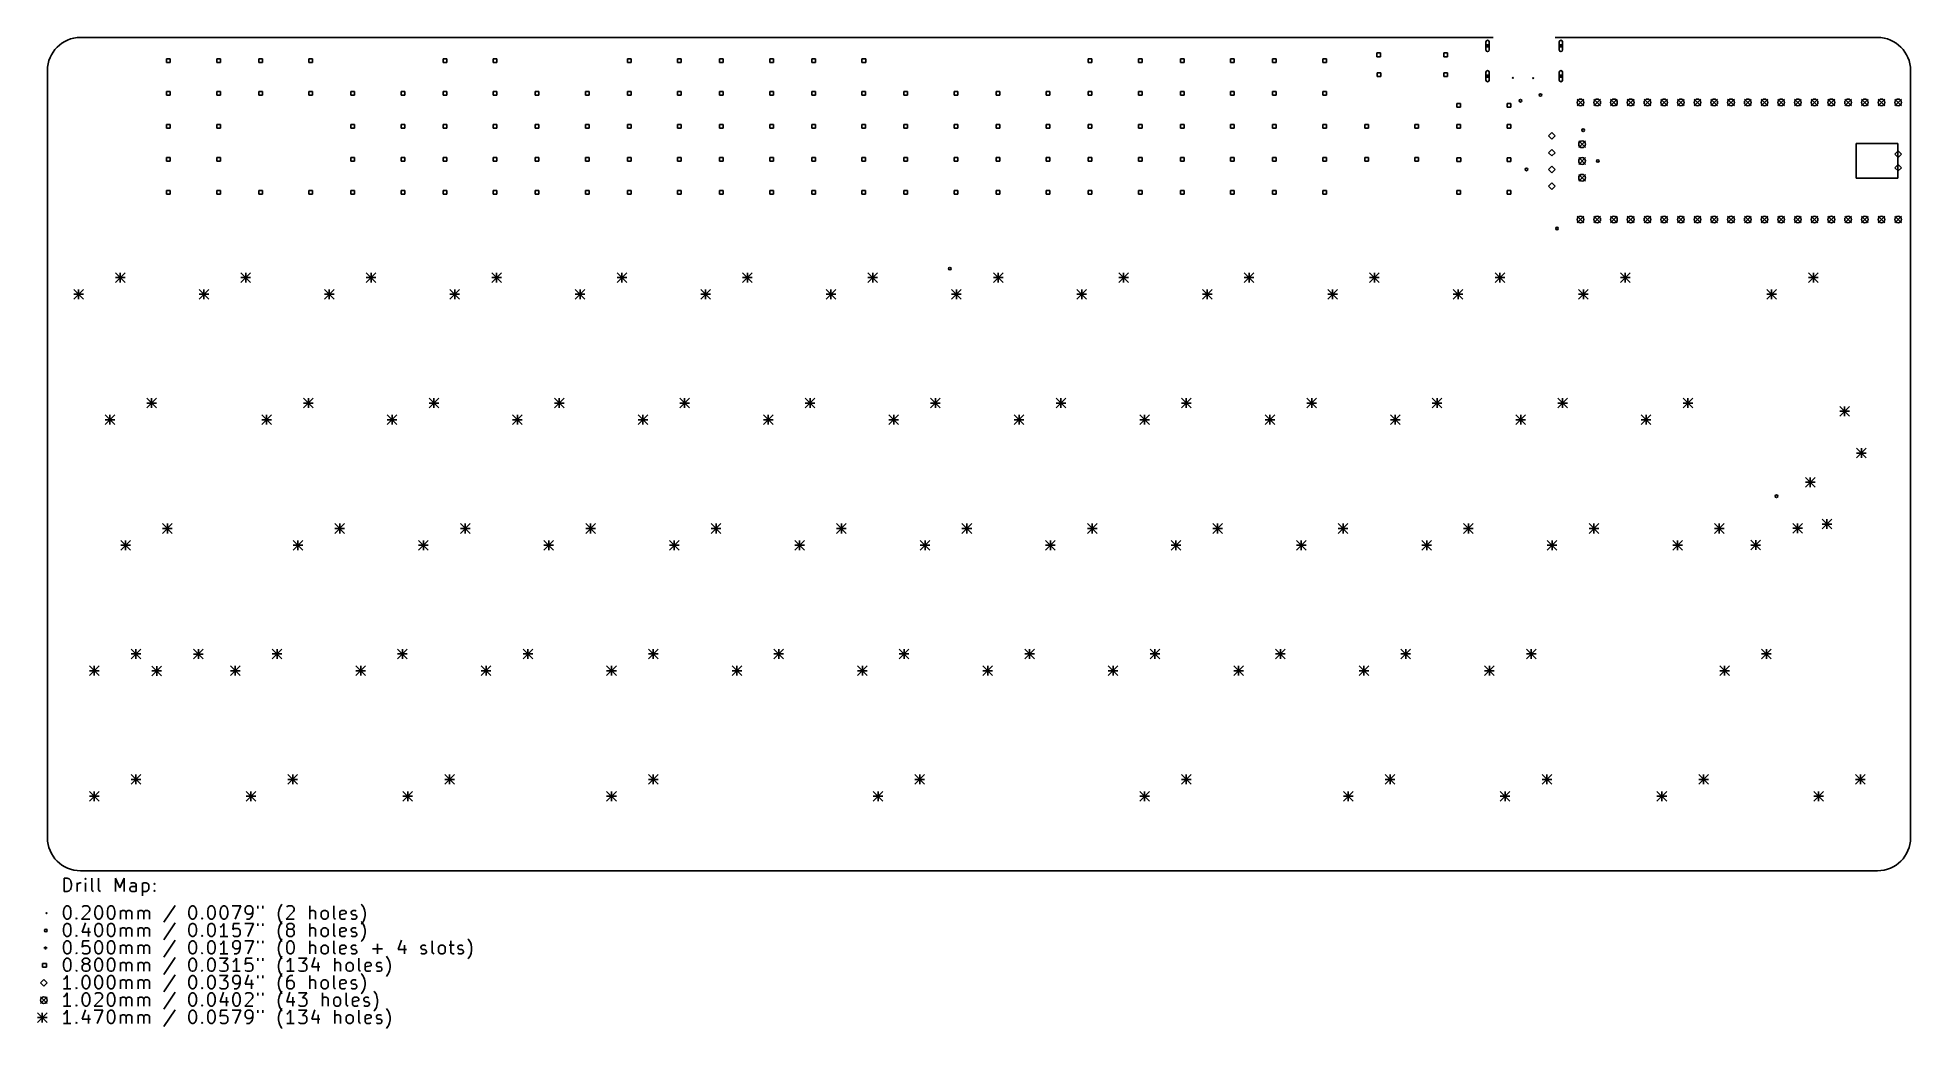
# Model space of a CAD drawing. Extents: x 75 to 360, y -183 to -33.
import ezdxf

# ---------------------------------------------------------------- set-up
doc = ezdxf.new("R2010")
doc.units = 0
doc.layers.add('BLACK', color=7, linetype='CONTINUOUS')

msp = doc.modelspace()

# ---------------------------------------------------------------- linework, layer by layer
at = {"layer": 'BLACK', "linetype": 'CONTINUOUS'}
for p, q in [((296.622, -33.0031), (82, -33)), ((295.5, -34.88), (295.5, -33.68)), ((295.75, -34.03), (295.75, -34.53)), ((296, -34.88), (296, -33.68)), ((306.028, -33.0031), (355, -33)), ((306.65, -34.88), (306.65, -33.68)), ((306.9, -34.03), (306.9, -34.53)), ((307.15, -34.88), (307.15, -33.68)), ((95.6628, -36.2172), (95.0972, -36.2172)), ((95.0972, -36.2172), (95.0972, -36.7828)), ((95.0972, -36.7828), (95.6628, -36.7828)), ((95.6628, -36.7828), (95.6628, -36.2172)), ((103.283, -36.2172), (102.717, -36.2172)), ((102.717, -36.2172), (102.717, -36.7828)), ((102.717, -36.7828), (103.283, -36.7828)), ((103.283, -36.7828), (103.283, -36.2172)), ((109.663, -36.2172), (109.097, -36.2172)), ((109.097, -36.2172), (109.097, -36.7828)), ((109.097, -36.7828), (109.663, -36.7828)), ((109.663, -36.7828), (109.663, -36.2172)), ((117.283, -36.2172), (116.717, -36.2172)), ((116.717, -36.2172), (116.717, -36.7828)), ((116.717, -36.7828), (117.283, -36.7828)), ((117.283, -36.7828), (117.283, -36.2172)), ((137.663, -36.2172), (137.097, -36.2172)), ((137.097, -36.2172), (137.097, -36.7828)), ((137.097, -36.7828), (137.663, -36.7828)), ((137.663, -36.7828), (137.663, -36.2172)), ((145.283, -36.2172), (144.717, -36.2172)), ((144.717, -36.2172), (144.717, -36.7828)), ((144.717, -36.7828), (145.283, -36.7828)), ((145.283, -36.7828), (145.283, -36.2172)), ((165.663, -36.2245), (165.098, -36.2245)), ((165.098, -36.2245), (165.098, -36.7901)), ((165.098, -36.7901), (165.663, -36.7901)), ((165.663, -36.7901), (165.663, -36.2245)), ((173.283, -36.2245), (172.718, -36.2245)), ((172.718, -36.2245), (172.718, -36.7901)), ((172.718, -36.7901), (173.283, -36.7901)), ((173.283, -36.7901), (173.283, -36.2245)), ((179.663, -36.2172), (179.097, -36.2172)), ((179.097, -36.2172), (179.097, -36.7828)), ((179.097, -36.7828), (179.663, -36.7828)), ((179.663, -36.7828), (179.663, -36.2172)), ((187.283, -36.2172), (186.717, -36.2172)), ((186.717, -36.2172), (186.717, -36.7828)), ((186.717, -36.7828), (187.283, -36.7828)), ((187.283, -36.7828), (187.283, -36.2172)), ((193.667, -36.2245), (193.101, -36.2245)), ((193.101, -36.2245), (193.101, -36.7901)), ((193.101, -36.7901), (193.667, -36.7901)), ((193.667, -36.7901), (193.667, -36.2245)), ((201.287, -36.2245), (200.721, -36.2245)), ((200.721, -36.2245), (200.721, -36.7901)), ((200.721, -36.7901), (201.287, -36.7901)), ((201.287, -36.7901), (201.287, -36.2245)), ((235.663, -36.2172), (235.097, -36.2172)), ((235.097, -36.2172), (235.097, -36.7828)), ((235.097, -36.7828), (235.663, -36.7828)), ((235.663, -36.7828), (235.663, -36.2172)), ((243.283, -36.2172), (242.717, -36.2172)), ((242.717, -36.2172), (242.717, -36.7828)), ((242.717, -36.7828), (243.283, -36.7828)), ((243.283, -36.7828), (243.283, -36.2172)), ((249.663, -36.2172), (249.097, -36.2172)), ((249.097, -36.2172), (249.097, -36.7828)), ((249.097, -36.7828), (249.663, -36.7828)), ((249.663, -36.7828), (249.663, -36.2172)), ((257.283, -36.2172), (256.717, -36.2172)), ((256.717, -36.2172), (256.717, -36.7828)), ((256.717, -36.7828), (257.283, -36.7828)), ((257.283, -36.7828), (257.283, -36.2172)), ((263.663, -36.2172), (263.097, -36.2172)), ((263.097, -36.2172), (263.097, -36.7828)), ((263.097, -36.7828), (263.663, -36.7828)), ((263.663, -36.7828), (263.663, -36.2172)), ((271.283, -36.2172), (270.717, -36.2172)), ((270.717, -36.2172), (270.717, -36.7828)), ((270.717, -36.7828), (271.283, -36.7828)), ((271.283, -36.7828), (271.283, -36.2172)), ((279.502, -35.3559), (278.936, -35.3559)), ((278.936, -35.3559), (278.936, -35.9216)), ((278.936, -35.9216), (279.502, -35.9216)), ((279.502, -35.9216), (279.502, -35.3559)), ((289.662, -35.3559), (289.096, -35.3559)), ((289.096, -35.3559), (289.096, -35.9216)), ((289.096, -35.9216), (289.662, -35.9216)), ((289.662, -35.9216), (289.662, -35.3559)), ((295.5, -34.28), (296, -34.28)), ((306.65, -34.28), (307.15, -34.28)), ((77, -38), (77, -154.5)), ((279.523, -38.3672), (278.957, -38.3672)), ((278.957, -38.3672), (278.957, -38.9328)), ((278.957, -38.9328), (279.523, -38.9328)), ((279.523, -38.9328), (279.523, -38.3672)), ((289.683, -38.3672), (289.117, -38.3672)), ((289.117, -38.3672), (289.117, -38.9328)), ((289.117, -38.9328), (289.683, -38.9328)), ((289.683, -38.9328), (289.683, -38.3672)), ((295.5, -39.48), (295.5, -38.28)), ((295.5, -38.88), (296, -38.88)), ((295.75, -38.63), (295.75, -39.13)), ((296, -39.48), (296, -38.28)), ((299.48, -39.04), (299.68, -39.24)), ((299.68, -39.04), (299.48, -39.24)), ((302.6, -39.075), (302.8, -39.275)), ((302.8, -39.075), (302.6, -39.275)), ((306.65, -39.48), (306.65, -38.28)), ((306.65, -38.88), (307.15, -38.88)), ((306.9, -38.63), (306.9, -39.13)), ((307.15, -39.48), (307.15, -38.28)), ((360, -45.5), (360, -38)), ((95.6628, -41.2172), (95.0972, -41.2172)), ((95.0972, -41.2172), (95.0972, -41.7828)), ((95.0972, -41.7828), (95.6628, -41.7828)), ((95.6628, -41.7828), (95.6628, -41.2172)), ((103.283, -41.2172), (102.717, -41.2172)), ((102.717, -41.2172), (102.717, -41.7828)), ((102.717, -41.7828), (103.283, -41.7828)), ((103.283, -41.7828), (103.283, -41.2172)), ((109.663, -41.2172), (109.097, -41.2172)), ((109.097, -41.2172), (109.097, -41.7828)), ((109.097, -41.7828), (109.663, -41.7828)), ((109.663, -41.7828), (109.663, -41.2172)), ((117.283, -41.2172), (116.717, -41.2172)), ((116.717, -41.2172), (116.717, -41.7828)), ((116.717, -41.7828), (117.283, -41.7828)), ((117.283, -41.7828), (117.283, -41.2172)), ((123.663, -41.2172), (123.097, -41.2172)), ((123.097, -41.2172), (123.097, -41.7828)), ((123.097, -41.7828), (123.663, -41.7828)), ((123.663, -41.7828), (123.663, -41.2172)), ((131.283, -41.2172), (130.717, -41.2172)), ((130.717, -41.2172), (130.717, -41.7828)), ((130.717, -41.7828), (131.283, -41.7828)), ((131.283, -41.7828), (131.283, -41.2172)), ((137.663, -41.2172), (137.097, -41.2172)), ((137.097, -41.2172), (137.097, -41.7828)), ((137.097, -41.7828), (137.663, -41.7828)), ((137.663, -41.7828), (137.663, -41.2172)), ((145.283, -41.2172), (144.717, -41.2172)), ((144.717, -41.2172), (144.717, -41.7828)), ((144.717, -41.7828), (145.283, -41.7828)), ((145.283, -41.7828), (145.283, -41.2172)), ((151.663, -41.2172), (151.097, -41.2172)), ((151.097, -41.2172), (151.097, -41.7828)), ((151.097, -41.7828), (151.663, -41.7828)), ((151.663, -41.7828), (151.663, -41.2172)), ((159.283, -41.2172), (158.717, -41.2172)), ((158.717, -41.2172), (158.717, -41.7828)), ((158.717, -41.7828), (159.283, -41.7828)), ((159.283, -41.7828), (159.283, -41.2172)), ((165.663, -41.2172), (165.097, -41.2172)), ((165.097, -41.2172), (165.097, -41.7828)), ((165.097, -41.7828), (165.663, -41.7828)), ((165.663, -41.7828), (165.663, -41.2172)), ((173.283, -41.2172), (172.717, -41.2172)), ((172.717, -41.2172), (172.717, -41.7828)), ((172.717, -41.7828), (173.283, -41.7828)), ((173.283, -41.7828), (173.283, -41.2172)), ((179.663, -41.2172), (179.097, -41.2172)), ((179.097, -41.2172), (179.097, -41.7828)), ((179.097, -41.7828), (179.663, -41.7828)), ((179.663, -41.7828), (179.663, -41.2172)), ((187.283, -41.2172), (186.717, -41.2172)), ((186.717, -41.2172), (186.717, -41.7828)), ((186.717, -41.7828), (187.283, -41.7828)), ((187.283, -41.7828), (187.283, -41.2172)), ((193.663, -41.2172), (193.097, -41.2172)), ((193.097, -41.2172), (193.097, -41.7828)), ((193.097, -41.7828), (193.663, -41.7828)), ((193.663, -41.7828), (193.663, -41.2172)), ((201.283, -41.2172), (200.717, -41.2172)), ((200.717, -41.2172), (200.717, -41.7828)), ((200.717, -41.7828), (201.283, -41.7828)), ((201.283, -41.7828), (201.283, -41.2172)), ((207.663, -41.2172), (207.097, -41.2172)), ((207.097, -41.2172), (207.097, -41.7828)), ((207.097, -41.7828), (207.663, -41.7828)), ((207.663, -41.7828), (207.663, -41.2172)), ((215.283, -41.2172), (214.717, -41.2172)), ((214.717, -41.2172), (214.717, -41.7828)), ((214.717, -41.7828), (215.283, -41.7828)), ((215.283, -41.7828), (215.283, -41.2172)), ((221.663, -41.2172), (221.097, -41.2172)), ((221.097, -41.2172), (221.097, -41.7828)), ((221.097, -41.7828), (221.663, -41.7828)), ((221.663, -41.7828), (221.663, -41.2172)), ((229.283, -41.2172), (228.717, -41.2172)), ((228.717, -41.2172), (228.717, -41.7828)), ((228.717, -41.7828), (229.283, -41.7828)), ((229.283, -41.7828), (229.283, -41.2172)), ((235.663, -41.2172), (235.097, -41.2172)), ((235.097, -41.2172), (235.097, -41.7828)), ((235.097, -41.7828), (235.663, -41.7828)), ((235.663, -41.7828), (235.663, -41.2172)), ((243.283, -41.2172), (242.717, -41.2172)), ((242.717, -41.2172), (242.717, -41.7828)), ((242.717, -41.7828), (243.283, -41.7828)), ((243.283, -41.7828), (243.283, -41.2172)), ((249.663, -41.2172), (249.097, -41.2172)), ((249.097, -41.2172), (249.097, -41.7828)), ((249.097, -41.7828), (249.663, -41.7828)), ((249.663, -41.7828), (249.663, -41.2172)), ((257.283, -41.2172), (256.717, -41.2172)), ((256.717, -41.2172), (256.717, -41.7828)), ((256.717, -41.7828), (257.283, -41.7828)), ((257.283, -41.7828), (257.283, -41.2172)), ((263.663, -41.2172), (263.097, -41.2172)), ((263.097, -41.2172), (263.097, -41.7828)), ((263.097, -41.7828), (263.663, -41.7828)), ((263.663, -41.7828), (263.663, -41.2172)), ((271.283, -41.2172), (270.717, -41.2172)), ((270.717, -41.2172), (270.717, -41.7828)), ((270.717, -41.7828), (271.283, -41.7828)), ((271.283, -41.7828), (271.283, -41.2172)), ((309.36, -42.35), (310.38, -43.37)), ((310.38, -42.35), (309.36, -43.37)), ((311.9, -42.35), (312.92, -43.37)), ((312.92, -42.35), (311.9, -43.37)), ((314.44, -42.35), (315.46, -43.37)), ((315.46, -42.35), (314.44, -43.37)), ((316.98, -42.35), (318, -43.37)), ((318, -42.35), (316.98, -43.37)), ((319.52, -42.35), (320.54, -43.37)), ((320.54, -42.35), (319.52, -43.37)), ((322.06, -42.35), (323.08, -43.37)), ((323.08, -42.35), (322.06, -43.37)), ((324.6, -42.35), (325.62, -43.37)), ((325.62, -42.35), (324.6, -43.37)), ((327.14, -42.35), (328.16, -43.37)), ((328.16, -42.35), (327.14, -43.37)), ((329.68, -42.35), (330.7, -43.37)), ((330.7, -42.35), (329.68, -43.37)), ((332.22, -42.35), (333.24, -43.37)), ((333.24, -42.35), (332.22, -43.37)), ((334.76, -42.35), (335.78, -43.37)), ((335.78, -42.35), (334.76, -43.37)), ((337.3, -42.35), (338.32, -43.37)), ((338.32, -42.35), (337.3, -43.37)), ((339.84, -42.35), (340.86, -43.37)), ((340.86, -42.35), (339.84, -43.37)), ((342.38, -42.35), (343.4, -43.37)), ((343.4, -42.35), (342.38, -43.37)), ((344.92, -42.35), (345.94, -43.37)), ((345.94, -42.35), (344.92, -43.37)), ((347.46, -42.35), (348.48, -43.37)), ((348.48, -42.35), (347.46, -43.37)), ((350, -42.35), (351.02, -43.37)), ((351.02, -42.35), (350, -43.37)), ((352.54, -42.35), (353.56, -43.37)), ((353.56, -42.35), (352.54, -43.37)), ((355.08, -42.35), (356.1, -43.37)), ((356.1, -42.35), (355.08, -43.37)), ((357.62, -42.35), (358.64, -43.37)), ((358.64, -42.35), (357.62, -43.37)), ((291.663, -43.0172), (291.097, -43.0172)), ((291.097, -43.0172), (291.097, -43.5828)), ((291.097, -43.5828), (291.663, -43.5828)), ((291.663, -43.5828), (291.663, -43.0172)), ((299.283, -43.0172), (298.717, -43.0172)), ((298.717, -43.0172), (298.717, -43.5828)), ((298.717, -43.5828), (299.283, -43.5828)), ((299.283, -43.5828), (299.283, -43.0172)), ((360, -45.5), (360, -52.5)), ((95.6628, -46.2172), (95.0972, -46.2172)), ((95.0972, -46.2172), (95.0972, -46.7828)), ((95.0972, -46.7828), (95.6628, -46.7828)), ((95.6628, -46.7828), (95.6628, -46.2172)), ((103.283, -46.2172), (102.717, -46.2172)), ((102.717, -46.2172), (102.717, -46.7828)), ((102.717, -46.7828), (103.283, -46.7828)), ((103.283, -46.7828), (103.283, -46.2172)), ((123.663, -46.2172), (123.097, -46.2172)), ((123.097, -46.2172), (123.097, -46.7828)), ((123.097, -46.7828), (123.663, -46.7828)), ((123.663, -46.7828), (123.663, -46.2172)), ((131.283, -46.2172), (130.717, -46.2172)), ((130.717, -46.2172), (130.717, -46.7828)), ((130.717, -46.7828), (131.283, -46.7828)), ((131.283, -46.7828), (131.283, -46.2172)), ((137.663, -46.2172), (137.097, -46.2172)), ((137.097, -46.2172), (137.097, -46.7828)), ((137.097, -46.7828), (137.663, -46.7828)), ((137.663, -46.7828), (137.663, -46.2172)), ((145.283, -46.2172), (144.717, -46.2172)), ((144.717, -46.2172), (144.717, -46.7828)), ((144.717, -46.7828), (145.283, -46.7828)), ((145.283, -46.7828), (145.283, -46.2172)), ((151.663, -46.2172), (151.097, -46.2172)), ((151.097, -46.2172), (151.097, -46.7828)), ((151.097, -46.7828), (151.663, -46.7828)), ((151.663, -46.7828), (151.663, -46.2172)), ((159.283, -46.2172), (158.717, -46.2172)), ((158.717, -46.2172), (158.717, -46.7828)), ((158.717, -46.7828), (159.283, -46.7828)), ((159.283, -46.7828), (159.283, -46.2172)), ((165.663, -46.2172), (165.097, -46.2172)), ((165.097, -46.2172), (165.097, -46.7828)), ((165.097, -46.7828), (165.663, -46.7828)), ((165.663, -46.7828), (165.663, -46.2172)), ((173.283, -46.2172), (172.717, -46.2172)), ((172.717, -46.2172), (172.717, -46.7828)), ((172.717, -46.7828), (173.283, -46.7828)), ((173.283, -46.7828), (173.283, -46.2172)), ((179.663, -46.2172), (179.097, -46.2172)), ((179.097, -46.2172), (179.097, -46.7828)), ((179.097, -46.7828), (179.663, -46.7828)), ((179.663, -46.7828), (179.663, -46.2172)), ((187.283, -46.2172), (186.717, -46.2172)), ((186.717, -46.2172), (186.717, -46.7828)), ((186.717, -46.7828), (187.283, -46.7828)), ((187.283, -46.7828), (187.283, -46.2172)), ((193.663, -46.2172), (193.097, -46.2172)), ((193.097, -46.2172), (193.097, -46.7828)), ((193.097, -46.7828), (193.663, -46.7828)), ((193.663, -46.7828), (193.663, -46.2172)), ((201.283, -46.2172), (200.717, -46.2172)), ((200.717, -46.2172), (200.717, -46.7828)), ((200.717, -46.7828), (201.283, -46.7828)), ((201.283, -46.7828), (201.283, -46.2172)), ((207.663, -46.2172), (207.097, -46.2172)), ((207.097, -46.2172), (207.097, -46.7828)), ((207.097, -46.7828), (207.663, -46.7828)), ((207.663, -46.7828), (207.663, -46.2172)), ((215.283, -46.2172), (214.717, -46.2172)), ((214.717, -46.2172), (214.717, -46.7828)), ((214.717, -46.7828), (215.283, -46.7828)), ((215.283, -46.7828), (215.283, -46.2172)), ((221.663, -46.2172), (221.097, -46.2172)), ((221.097, -46.2172), (221.097, -46.7828)), ((221.097, -46.7828), (221.663, -46.7828)), ((221.663, -46.7828), (221.663, -46.2172)), ((229.283, -46.2172), (228.717, -46.2172)), ((228.717, -46.2172), (228.717, -46.7828)), ((228.717, -46.7828), (229.283, -46.7828)), ((229.283, -46.7828), (229.283, -46.2172)), ((235.663, -46.2172), (235.097, -46.2172)), ((235.097, -46.2172), (235.097, -46.7828)), ((235.097, -46.7828), (235.663, -46.7828)), ((235.663, -46.7828), (235.663, -46.2172)), ((243.283, -46.2172), (242.717, -46.2172)), ((242.717, -46.2172), (242.717, -46.7828)), ((242.717, -46.7828), (243.283, -46.7828)), ((243.283, -46.7828), (243.283, -46.2172)), ((249.663, -46.2172), (249.097, -46.2172)), ((249.097, -46.2172), (249.097, -46.7828)), ((249.097, -46.7828), (249.663, -46.7828)), ((249.663, -46.7828), (249.663, -46.2172)), ((257.283, -46.2172), (256.717, -46.2172)), ((256.717, -46.2172), (256.717, -46.7828)), ((256.717, -46.7828), (257.283, -46.7828)), ((257.283, -46.7828), (257.283, -46.2172)), ((263.663, -46.2172), (263.097, -46.2172)), ((263.097, -46.2172), (263.097, -46.7828)), ((263.097, -46.7828), (263.663, -46.7828)), ((263.663, -46.7828), (263.663, -46.2172)), ((271.283, -46.2172), (270.717, -46.2172)), ((270.717, -46.2172), (270.717, -46.7828)), ((270.717, -46.7828), (271.283, -46.7828)), ((271.283, -46.7828), (271.283, -46.2172)), ((277.663, -46.2172), (277.097, -46.2172)), ((277.097, -46.2172), (277.097, -46.7828)), ((277.097, -46.7828), (277.663, -46.7828)), ((277.663, -46.7828), (277.663, -46.2172)), ((285.283, -46.2172), (284.717, -46.2172)), ((284.717, -46.2172), (284.717, -46.7828)), ((284.717, -46.7828), (285.283, -46.7828)), ((285.283, -46.7828), (285.283, -46.2172)), ((291.663, -46.2172), (291.097, -46.2172)), ((291.097, -46.2172), (291.097, -46.7828)), ((291.097, -46.7828), (291.663, -46.7828)), ((291.663, -46.7828), (291.663, -46.2172)), ((299.283, -46.2172), (298.717, -46.2172)), ((298.717, -46.2172), (298.717, -46.7828)), ((298.717, -46.7828), (299.283, -46.7828)), ((299.283, -46.7828), (299.283, -46.2172)), ((305.5, -47.45), (305, -47.95)), ((305, -47.95), (305.5, -48.45)), ((306, -47.95), (305.5, -47.45)), ((305.5, -48.45), (306, -47.95)), ((305.5, -49.99), (305, -50.49)), ((305, -50.49), (305.5, -50.99)), ((306, -50.49), (305.5, -49.99)), ((305.5, -50.99), (306, -50.49)), ((309.59, -48.7), (310.61, -49.72)), ((310.61, -48.7), (309.59, -49.72)), ((351.75, -54.375), (351.75, -49.075)), ((351.75, -49.075), (358.05, -49.075)), ((358.125, -50.234), (357.625, -50.734)), ((357.625, -50.734), (358.125, -51.234)), ((358.05, -49.075), (358.05, -54.375)), ((358.625, -50.734), (358.125, -50.234)), ((358.125, -51.234), (358.625, -50.734)), ((95.6628, -51.2172), (95.0972, -51.2172)), ((95.0972, -51.2172), (95.0972, -51.7828)), ((95.0972, -51.7828), (95.6628, -51.7828)), ((95.6628, -51.7828), (95.6628, -51.2172)), ((103.283, -51.2172), (102.717, -51.2172)), ((102.717, -51.2172), (102.717, -51.7828)), ((102.717, -51.7828), (103.283, -51.7828)), ((103.283, -51.7828), (103.283, -51.2172)), ((123.663, -51.2172), (123.097, -51.2172)), ((123.097, -51.2172), (123.097, -51.7828)), ((123.097, -51.7828), (123.663, -51.7828)), ((123.663, -51.7828), (123.663, -51.2172)), ((131.283, -51.2172), (130.717, -51.2172)), ((130.717, -51.2172), (130.717, -51.7828)), ((130.717, -51.7828), (131.283, -51.7828)), ((131.283, -51.7828), (131.283, -51.2172)), ((137.663, -51.2172), (137.097, -51.2172)), ((137.097, -51.2172), (137.097, -51.7828)), ((137.097, -51.7828), (137.663, -51.7828)), ((137.663, -51.7828), (137.663, -51.2172)), ((145.283, -51.2172), (144.717, -51.2172)), ((144.717, -51.2172), (144.717, -51.7828)), ((144.717, -51.7828), (145.283, -51.7828)), ((145.283, -51.7828), (145.283, -51.2172)), ((151.663, -51.2172), (151.097, -51.2172)), ((151.097, -51.2172), (151.097, -51.7828)), ((151.097, -51.7828), (151.663, -51.7828)), ((151.663, -51.7828), (151.663, -51.2172)), ((159.283, -51.2172), (158.717, -51.2172)), ((158.717, -51.2172), (158.717, -51.7828)), ((158.717, -51.7828), (159.283, -51.7828)), ((159.283, -51.7828), (159.283, -51.2172)), ((165.663, -51.2172), (165.097, -51.2172)), ((165.097, -51.2172), (165.097, -51.7828)), ((165.097, -51.7828), (165.663, -51.7828)), ((165.663, -51.7828), (165.663, -51.2172)), ((173.283, -51.2172), (172.717, -51.2172)), ((172.717, -51.2172), (172.717, -51.7828)), ((172.717, -51.7828), (173.283, -51.7828)), ((173.283, -51.7828), (173.283, -51.2172)), ((179.663, -51.2172), (179.097, -51.2172)), ((179.097, -51.2172), (179.097, -51.7828)), ((179.097, -51.7828), (179.663, -51.7828)), ((179.663, -51.7828), (179.663, -51.2172)), ((187.283, -51.2172), (186.717, -51.2172)), ((186.717, -51.2172), (186.717, -51.7828)), ((186.717, -51.7828), (187.283, -51.7828)), ((187.283, -51.7828), (187.283, -51.2172)), ((193.663, -51.2172), (193.097, -51.2172)), ((193.097, -51.2172), (193.097, -51.7828)), ((193.097, -51.7828), (193.663, -51.7828)), ((193.663, -51.7828), (193.663, -51.2172)), ((201.283, -51.2172), (200.717, -51.2172)), ((200.717, -51.2172), (200.717, -51.7828)), ((200.717, -51.7828), (201.283, -51.7828)), ((201.283, -51.7828), (201.283, -51.2172)), ((207.663, -51.2172), (207.097, -51.2172)), ((207.097, -51.2172), (207.097, -51.7828)), ((207.097, -51.7828), (207.663, -51.7828)), ((207.663, -51.7828), (207.663, -51.2172)), ((215.283, -51.2172), (214.717, -51.2172)), ((214.717, -51.2172), (214.717, -51.7828)), ((214.717, -51.7828), (215.283, -51.7828)), ((215.283, -51.7828), (215.283, -51.2172)), ((221.663, -51.2172), (221.097, -51.2172)), ((221.097, -51.2172), (221.097, -51.7828)), ((221.097, -51.7828), (221.663, -51.7828)), ((221.663, -51.7828), (221.663, -51.2172)), ((229.283, -51.2172), (228.717, -51.2172)), ((228.717, -51.2172), (228.717, -51.7828)), ((228.717, -51.7828), (229.283, -51.7828)), ((229.283, -51.7828), (229.283, -51.2172)), ((235.663, -51.2172), (235.097, -51.2172)), ((235.097, -51.2172), (235.097, -51.7828)), ((235.097, -51.7828), (235.663, -51.7828)), ((235.663, -51.7828), (235.663, -51.2172)), ((243.283, -51.2172), (242.717, -51.2172)), ((242.717, -51.2172), (242.717, -51.7828)), ((242.717, -51.7828), (243.283, -51.7828)), ((243.283, -51.7828), (243.283, -51.2172)), ((249.663, -51.2172), (249.097, -51.2172)), ((249.097, -51.2172), (249.097, -51.7828)), ((249.097, -51.7828), (249.663, -51.7828)), ((249.663, -51.7828), (249.663, -51.2172)), ((257.283, -51.2172), (256.717, -51.2172)), ((256.717, -51.2172), (256.717, -51.7828)), ((256.717, -51.7828), (257.283, -51.7828)), ((257.283, -51.7828), (257.283, -51.2172)), ((263.663, -51.2172), (263.097, -51.2172)), ((263.097, -51.2172), (263.097, -51.7828)), ((263.097, -51.7828), (263.663, -51.7828)), ((263.663, -51.7828), (263.663, -51.2172)), ((271.283, -51.2172), (270.717, -51.2172)), ((270.717, -51.2172), (270.717, -51.7828)), ((270.717, -51.7828), (271.283, -51.7828)), ((271.283, -51.7828), (271.283, -51.2172)), ((277.663, -51.2172), (277.097, -51.2172)), ((277.097, -51.2172), (277.097, -51.7828)), ((277.097, -51.7828), (277.663, -51.7828)), ((277.663, -51.7828), (277.663, -51.2172)), ((285.283, -51.2172), (284.717, -51.2172)), ((284.717, -51.2172), (284.717, -51.7828)), ((284.717, -51.7828), (285.283, -51.7828)), ((285.283, -51.7828), (285.283, -51.2172)), ((291.672, -51.2792), (291.106, -51.2792)), ((291.106, -51.2792), (291.106, -51.8448)), ((291.106, -51.8448), (291.672, -51.8448)), ((291.672, -51.8448), (291.672, -51.2792)), ((299.292, -51.2792), (298.726, -51.2792)), ((298.726, -51.2792), (298.726, -51.8448)), ((298.726, -51.8448), (299.292, -51.8448)), ((299.292, -51.8448), (299.292, -51.2792)), ((305.5, -52.53), (305, -53.03)), ((305, -53.03), (305.5, -53.53)), ((306, -53.03), (305.5, -52.53)), ((305.5, -53.53), (306, -53.03)), ((309.59, -51.24), (310.61, -52.26)), ((310.61, -51.24), (309.59, -52.26)), ((309.59, -53.78), (310.61, -54.8)), ((310.61, -53.78), (309.59, -54.8)), ((358.125, -52.266), (357.625, -52.766)), ((357.625, -52.766), (358.125, -53.266)), ((358.625, -52.766), (358.125, -52.266)), ((358.125, -53.266), (358.625, -52.766)), ((360, -52.5), (360, -154.5)), ((95.6628, -56.2172), (95.0972, -56.2172)), ((95.0972, -56.2172), (95.0972, -56.7828)), ((95.0972, -56.7828), (95.6628, -56.7828)), ((95.6628, -56.7828), (95.6628, -56.2172)), ((103.283, -56.2172), (102.717, -56.2172)), ((102.717, -56.2172), (102.717, -56.7828)), ((102.717, -56.7828), (103.283, -56.7828)), ((103.283, -56.7828), (103.283, -56.2172)), ((109.663, -56.2172), (109.097, -56.2172)), ((109.097, -56.2172), (109.097, -56.7828)), ((109.097, -56.7828), (109.663, -56.7828)), ((109.663, -56.7828), (109.663, -56.2172)), ((117.283, -56.2172), (116.717, -56.2172)), ((116.717, -56.2172), (116.717, -56.7828)), ((116.717, -56.7828), (117.283, -56.7828)), ((117.283, -56.7828), (117.283, -56.2172)), ((123.663, -56.2172), (123.097, -56.2172)), ((123.097, -56.2172), (123.097, -56.7828)), ((123.097, -56.7828), (123.663, -56.7828)), ((123.663, -56.7828), (123.663, -56.2172)), ((131.283, -56.2172), (130.717, -56.2172)), ((130.717, -56.2172), (130.717, -56.7828)), ((130.717, -56.7828), (131.283, -56.7828)), ((131.283, -56.7828), (131.283, -56.2172)), ((137.663, -56.2172), (137.097, -56.2172)), ((137.097, -56.2172), (137.097, -56.7828)), ((137.097, -56.7828), (137.663, -56.7828)), ((137.663, -56.7828), (137.663, -56.2172)), ((145.283, -56.2172), (144.717, -56.2172)), ((144.717, -56.2172), (144.717, -56.7828)), ((144.717, -56.7828), (145.283, -56.7828)), ((145.283, -56.7828), (145.283, -56.2172)), ((151.663, -56.2172), (151.097, -56.2172)), ((151.097, -56.2172), (151.097, -56.7828)), ((151.097, -56.7828), (151.663, -56.7828)), ((151.663, -56.7828), (151.663, -56.2172)), ((159.283, -56.2172), (158.717, -56.2172)), ((158.717, -56.2172), (158.717, -56.7828)), ((158.717, -56.7828), (159.283, -56.7828)), ((159.283, -56.7828), (159.283, -56.2172)), ((165.663, -56.2172), (165.097, -56.2172)), ((165.097, -56.2172), (165.097, -56.7828)), ((165.097, -56.7828), (165.663, -56.7828)), ((165.663, -56.7828), (165.663, -56.2172)), ((173.283, -56.2172), (172.717, -56.2172)), ((172.717, -56.2172), (172.717, -56.7828)), ((172.717, -56.7828), (173.283, -56.7828)), ((173.283, -56.7828), (173.283, -56.2172)), ((179.663, -56.2172), (179.097, -56.2172)), ((179.097, -56.2172), (179.097, -56.7828)), ((179.097, -56.7828), (179.663, -56.7828)), ((179.663, -56.7828), (179.663, -56.2172)), ((187.283, -56.2172), (186.717, -56.2172)), ((186.717, -56.2172), (186.717, -56.7828)), ((186.717, -56.7828), (187.283, -56.7828)), ((187.283, -56.7828), (187.283, -56.2172)), ((193.663, -56.2172), (193.097, -56.2172)), ((193.097, -56.2172), (193.097, -56.7828)), ((193.097, -56.7828), (193.663, -56.7828)), ((193.663, -56.7828), (193.663, -56.2172)), ((201.283, -56.2172), (200.717, -56.2172)), ((200.717, -56.2172), (200.717, -56.7828)), ((200.717, -56.7828), (201.283, -56.7828)), ((201.283, -56.7828), (201.283, -56.2172)), ((207.663, -56.2172), (207.097, -56.2172)), ((207.097, -56.2172), (207.097, -56.7828)), ((207.097, -56.7828), (207.663, -56.7828)), ((207.663, -56.7828), (207.663, -56.2172)), ((215.283, -56.2172), (214.717, -56.2172)), ((214.717, -56.2172), (214.717, -56.7828)), ((214.717, -56.7828), (215.283, -56.7828)), ((215.283, -56.7828), (215.283, -56.2172)), ((221.663, -56.2172), (221.097, -56.2172)), ((221.097, -56.2172), (221.097, -56.7828)), ((221.097, -56.7828), (221.663, -56.7828)), ((221.663, -56.7828), (221.663, -56.2172)), ((229.283, -56.2172), (228.717, -56.2172)), ((228.717, -56.2172), (228.717, -56.7828)), ((228.717, -56.7828), (229.283, -56.7828)), ((229.283, -56.7828), (229.283, -56.2172)), ((235.663, -56.2172), (235.097, -56.2172)), ((235.097, -56.2172), (235.097, -56.7828)), ((235.097, -56.7828), (235.663, -56.7828)), ((235.663, -56.7828), (235.663, -56.2172)), ((243.283, -56.2172), (242.717, -56.2172)), ((242.717, -56.2172), (242.717, -56.7828)), ((242.717, -56.7828), (243.283, -56.7828)), ((243.283, -56.7828), (243.283, -56.2172)), ((249.663, -56.2172), (249.097, -56.2172)), ((249.097, -56.2172), (249.097, -56.7828)), ((249.097, -56.7828), (249.663, -56.7828)), ((249.663, -56.7828), (249.663, -56.2172)), ((257.283, -56.2172), (256.717, -56.2172)), ((256.717, -56.2172), (256.717, -56.7828)), ((256.717, -56.7828), (257.283, -56.7828)), ((257.283, -56.7828), (257.283, -56.2172)), ((263.663, -56.2172), (263.097, -56.2172)), ((263.097, -56.2172), (263.097, -56.7828)), ((263.097, -56.7828), (263.663, -56.7828)), ((263.663, -56.7828), (263.663, -56.2172)), ((271.283, -56.2172), (270.717, -56.2172)), ((270.717, -56.2172), (270.717, -56.7828)), ((270.717, -56.7828), (271.283, -56.7828)), ((271.283, -56.7828), (271.283, -56.2172)), ((291.663, -56.2172), (291.097, -56.2172)), ((291.097, -56.2172), (291.097, -56.7828)), ((291.097, -56.7828), (291.663, -56.7828)), ((291.663, -56.7828), (291.663, -56.2172)), ((299.283, -56.2172), (298.717, -56.2172)), ((298.717, -56.2172), (298.717, -56.7828)), ((298.717, -56.7828), (299.283, -56.7828)), ((299.283, -56.7828), (299.283, -56.2172)), ((305.5, -55.07), (305, -55.57)), ((305, -55.57), (305.5, -56.07)), ((306, -55.57), (305.5, -55.07)), ((305.5, -56.07), (306, -55.57)), ((358.05, -54.375), (351.75, -54.375)), ((309.36, -60.13), (310.38, -61.15)), ((310.38, -60.13), (309.36, -61.15)), ((311.9, -60.13), (312.92, -61.15)), ((312.92, -60.13), (311.9, -61.15)), ((314.44, -60.13), (315.46, -61.15)), ((315.46, -60.13), (314.44, -61.15)), ((316.98, -60.13), (318, -61.15)), ((318, -60.13), (316.98, -61.15)), ((319.52, -60.13), (320.54, -61.15)), ((320.54, -60.13), (319.52, -61.15)), ((322.06, -60.13), (323.08, -61.15)), ((323.08, -60.13), (322.06, -61.15)), ((324.6, -60.13), (325.62, -61.15)), ((325.62, -60.13), (324.6, -61.15)), ((327.14, -60.13), (328.16, -61.15)), ((328.16, -60.13), (327.14, -61.15)), ((329.68, -60.13), (330.7, -61.15)), ((330.7, -60.13), (329.68, -61.15)), ((332.22, -60.13), (333.24, -61.15)), ((333.24, -60.13), (332.22, -61.15)), ((334.76, -60.13), (335.78, -61.15)), ((335.78, -60.13), (334.76, -61.15)), ((337.3, -60.13), (338.32, -61.15)), ((338.32, -60.13), (337.3, -61.15)), ((339.84, -60.13), (340.86, -61.15)), ((340.86, -60.13), (339.84, -61.15)), ((342.38, -60.13), (343.4, -61.15)), ((343.4, -60.13), (342.38, -61.15)), ((344.92, -60.13), (345.94, -61.15)), ((345.94, -60.13), (344.92, -61.15)), ((347.46, -60.13), (348.48, -61.15)), ((348.48, -60.13), (347.46, -61.15)), ((350, -60.13), (351.02, -61.15)), ((351.02, -60.13), (350, -61.15)), ((352.54, -60.13), (353.56, -61.15)), ((353.56, -60.13), (352.54, -61.15)), ((355.08, -60.13), (356.1, -61.15)), ((356.1, -60.13), (355.08, -61.15)), ((357.62, -60.13), (358.64, -61.15)), ((358.64, -60.13), (357.62, -61.15)), ((87.33, -68.71), (88.8, -70.18)), ((88.8, -68.71), (87.33, -70.18)), ((87.33, -69.445), (88.8, -69.445)), ((88.065, -68.71), (88.065, -70.18)), ((106.38, -68.71), (107.85, -70.18)), ((107.85, -68.71), (106.38, -70.18)), ((106.38, -69.445), (107.85, -69.445)), ((107.115, -68.71), (107.115, -70.18)), ((125.43, -68.71), (126.9, -70.18)), ((126.9, -68.71), (125.43, -70.18)), ((125.43, -69.445), (126.9, -69.445)), ((126.165, -68.71), (126.165, -70.18)), ((144.48, -68.71), (145.95, -70.18)), ((145.95, -68.71), (144.48, -70.18)), ((144.48, -69.445), (145.95, -69.445)), ((145.215, -68.71), (145.215, -70.18)), ((163.53, -68.71), (165, -70.18)), ((165, -68.71), (163.53, -70.18)), ((163.53, -69.445), (165, -69.445)), ((164.265, -68.71), (164.265, -70.18)), ((182.58, -68.71), (184.05, -70.18)), ((184.05, -68.71), (182.58, -70.18)), ((182.58, -69.445), (184.05, -69.445)), ((183.315, -68.71), (183.315, -70.18)), ((201.63, -68.71), (203.1, -70.18)), ((203.1, -68.71), (201.63, -70.18)), ((201.63, -69.445), (203.1, -69.445)), ((202.365, -68.71), (202.365, -70.18)), ((220.68, -68.71), (222.15, -70.18)), ((222.15, -68.71), (220.68, -70.18)), ((220.68, -69.445), (222.15, -69.445)), ((221.415, -68.71), (221.415, -70.18)), ((239.73, -68.71), (241.2, -70.18)), ((241.2, -68.71), (239.73, -70.18)), ((239.73, -69.445), (241.2, -69.445)), ((240.465, -68.71), (240.465, -70.18)), ((258.78, -68.71), (260.25, -70.18)), ((260.25, -68.71), (258.78, -70.18)), ((258.78, -69.445), (260.25, -69.445)), ((259.515, -68.71), (259.515, -70.18)), ((277.83, -68.71), (279.3, -70.18)), ((279.3, -68.71), (277.83, -70.18)), ((277.83, -69.445), (279.3, -69.445)), ((278.565, -68.71), (278.565, -70.18)), ((296.88, -68.71), (298.35, -70.18)), ((298.35, -68.71), (296.88, -70.18)), ((296.88, -69.445), (298.35, -69.445)), ((297.615, -68.71), (297.615, -70.18)), ((315.93, -68.71), (317.4, -70.18)), ((317.4, -68.71), (315.93, -70.18)), ((315.93, -69.445), (317.4, -69.445)), ((316.665, -68.71), (316.665, -70.18)), ((344.505, -68.71), (345.975, -70.18)), ((345.975, -68.71), (344.505, -70.18)), ((344.505, -69.445), (345.975, -69.445)), ((345.24, -68.71), (345.24, -70.18)), ((80.98, -71.25), (82.45, -72.72)), ((82.45, -71.25), (80.98, -72.72)), ((80.98, -71.985), (82.45, -71.985)), ((81.715, -71.25), (81.715, -72.72)), ((100.03, -71.25), (101.5, -72.72)), ((101.5, -71.25), (100.03, -72.72)), ((100.03, -71.985), (101.5, -71.985)), ((100.765, -71.25), (100.765, -72.72)), ((119.08, -71.25), (120.55, -72.72)), ((120.55, -71.25), (119.08, -72.72)), ((119.08, -71.985), (120.55, -71.985)), ((119.815, -71.25), (119.815, -72.72)), ((138.13, -71.25), (139.6, -72.72)), ((139.6, -71.25), (138.13, -72.72)), ((138.13, -71.985), (139.6, -71.985)), ((138.865, -71.25), (138.865, -72.72)), ((157.18, -71.25), (158.65, -72.72)), ((158.65, -71.25), (157.18, -72.72)), ((157.18, -71.985), (158.65, -71.985)), ((157.915, -71.25), (157.915, -72.72)), ((176.23, -71.25), (177.7, -72.72)), ((177.7, -71.25), (176.23, -72.72)), ((176.23, -71.985), (177.7, -71.985)), ((176.965, -71.25), (176.965, -72.72)), ((195.28, -71.25), (196.75, -72.72)), ((196.75, -71.25), (195.28, -72.72)), ((195.28, -71.985), (196.75, -71.985)), ((196.015, -71.25), (196.015, -72.72)), ((214.33, -71.25), (215.8, -72.72)), ((215.8, -71.25), (214.33, -72.72)), ((214.33, -71.985), (215.8, -71.985)), ((215.065, -71.25), (215.065, -72.72)), ((233.38, -71.25), (234.85, -72.72)), ((234.85, -71.25), (233.38, -72.72)), ((233.38, -71.985), (234.85, -71.985)), ((234.115, -71.25), (234.115, -72.72)), ((252.43, -71.25), (253.9, -72.72)), ((253.9, -71.25), (252.43, -72.72)), ((252.43, -71.985), (253.9, -71.985)), ((253.165, -71.25), (253.165, -72.72)), ((271.48, -71.25), (272.95, -72.72)), ((272.95, -71.25), (271.48, -72.72)), ((271.48, -71.985), (272.95, -71.985)), ((272.215, -71.25), (272.215, -72.72)), ((290.53, -71.25), (292, -72.72)), ((292, -71.25), (290.53, -72.72)), ((290.53, -71.985), (292, -71.985)), ((291.265, -71.25), (291.265, -72.72)), ((309.58, -71.25), (311.05, -72.72)), ((311.05, -71.25), (309.58, -72.72)), ((309.58, -71.985), (311.05, -71.985)), ((310.315, -71.25), (310.315, -72.72)), ((338.155, -71.25), (339.625, -72.72)), ((339.625, -71.25), (338.155, -72.72)), ((338.155, -71.985), (339.625, -71.985)), ((338.89, -71.25), (338.89, -72.72)), ((92.0925, -87.76), (93.5625, -89.23)), ((93.5625, -87.76), (92.0925, -89.23)), ((92.8275, -87.76), (92.8275, -89.23)), ((115.905, -87.76), (117.375, -89.23)), ((117.375, -87.76), (115.905, -89.23)), ((116.64, -87.76), (116.64, -89.23)), ((134.955, -87.76), (136.425, -89.23)), ((136.425, -87.76), (134.955, -89.23)), ((135.69, -87.76), (135.69, -89.23)), ((154.005, -87.76), (155.475, -89.23)), ((155.475, -87.76), (154.005, -89.23)), ((154.74, -87.76), (154.74, -89.23)), ((173.055, -87.76), (174.525, -89.23)), ((174.525, -87.76), (173.055, -89.23)), ((173.79, -87.76), (173.79, -89.23)), ((192.105, -87.76), (193.575, -89.23)), ((193.575, -87.76), (192.105, -89.23)), ((192.84, -87.76), (192.84, -89.23)), ((211.155, -87.76), (212.625, -89.23)), ((212.625, -87.76), (211.155, -89.23)), ((211.89, -87.76), (211.89, -89.23)), ((230.205, -87.76), (231.675, -89.23)), ((231.675, -87.76), (230.205, -89.23)), ((230.94, -87.76), (230.94, -89.23)), ((249.255, -87.76), (250.725, -89.23)), ((250.725, -87.76), (249.255, -89.23)), ((249.99, -87.76), (249.99, -89.23)), ((268.305, -87.76), (269.775, -89.23)), ((269.775, -87.76), (268.305, -89.23)), ((269.04, -87.76), (269.04, -89.23)), ((287.355, -87.76), (288.825, -89.23)), ((288.825, -87.76), (287.355, -89.23)), ((288.09, -87.76), (288.09, -89.23)), ((306.405, -87.76), (307.875, -89.23)), ((307.875, -87.76), (306.405, -89.23)), ((307.14, -87.76), (307.14, -89.23)), ((325.455, -87.76), (326.925, -89.23)), ((326.925, -87.76), (325.455, -89.23)), ((326.19, -87.76), (326.19, -89.23)), ((85.7425, -90.3), (87.2125, -91.77)), ((87.2125, -90.3), (85.7425, -91.77)), ((85.7425, -91.035), (87.2125, -91.035)), ((86.4775, -90.3), (86.4775, -91.77)), ((92.0925, -88.495), (93.5625, -88.495)), ((109.555, -90.3), (111.025, -91.77)), ((111.025, -90.3), (109.555, -91.77)), ((109.555, -91.035), (111.025, -91.035)), ((110.29, -90.3), (110.29, -91.77)), ((115.905, -88.495), (117.375, -88.495)), ((128.605, -90.3), (130.075, -91.77)), ((130.075, -90.3), (128.605, -91.77)), ((128.605, -91.035), (130.075, -91.035)), ((129.34, -90.3), (129.34, -91.77)), ((134.955, -88.495), (136.425, -88.495)), ((147.655, -90.3), (149.125, -91.77)), ((149.125, -90.3), (147.655, -91.77)), ((147.655, -91.035), (149.125, -91.035)), ((148.39, -90.3), (148.39, -91.77)), ((154.005, -88.495), (155.475, -88.495)), ((166.705, -90.3), (168.175, -91.77)), ((168.175, -90.3), (166.705, -91.77)), ((166.705, -91.035), (168.175, -91.035)), ((167.44, -90.3), (167.44, -91.77)), ((173.055, -88.495), (174.525, -88.495)), ((185.755, -90.3), (187.225, -91.77)), ((187.225, -90.3), (185.755, -91.77)), ((185.755, -91.035), (187.225, -91.035)), ((186.49, -90.3), (186.49, -91.77)), ((192.105, -88.495), (193.575, -88.495)), ((204.805, -90.3), (206.275, -91.77)), ((206.275, -90.3), (204.805, -91.77)), ((204.805, -91.035), (206.275, -91.035)), ((205.54, -90.3), (205.54, -91.77)), ((211.155, -88.495), (212.625, -88.495)), ((223.855, -90.3), (225.325, -91.77)), ((225.325, -90.3), (223.855, -91.77)), ((223.855, -91.035), (225.325, -91.035)), ((224.59, -90.3), (224.59, -91.77)), ((230.205, -88.495), (231.675, -88.495)), ((242.905, -90.3), (244.375, -91.77)), ((244.375, -90.3), (242.905, -91.77)), ((242.905, -91.035), (244.375, -91.035)), ((243.64, -90.3), (243.64, -91.77)), ((249.255, -88.495), (250.725, -88.495)), ((261.955, -90.3), (263.425, -91.77)), ((263.425, -90.3), (261.955, -91.77)), ((261.955, -91.035), (263.425, -91.035)), ((262.69, -90.3), (262.69, -91.77)), ((268.305, -88.495), (269.775, -88.495)), ((281.005, -90.3), (282.475, -91.77)), ((282.475, -90.3), (281.005, -91.77)), ((281.005, -91.035), (282.475, -91.035)), ((281.74, -90.3), (281.74, -91.77)), ((287.355, -88.495), (288.825, -88.495)), ((300.055, -90.3), (301.525, -91.77)), ((301.525, -90.3), (300.055, -91.77)), ((300.055, -91.035), (301.525, -91.035)), ((300.79, -90.3), (300.79, -91.77)), ((306.405, -88.495), (307.875, -88.495)), ((319.105, -90.3), (320.575, -91.77)), ((320.575, -90.3), (319.105, -91.77)), ((319.105, -91.035), (320.575, -91.035)), ((319.84, -90.3), (319.84, -91.77)), ((325.455, -88.495), (326.925, -88.495)), ((349.255, -89.005), (350.725, -90.475)), ((350.725, -89.005), (349.255, -90.475)), ((349.255, -89.74), (350.725, -89.74)), ((349.99, -89.005), (349.99, -90.475)), ((351.795, -95.355), (353.265, -96.825)), ((353.265, -95.355), (351.795, -96.825)), ((351.795, -96.09), (353.265, -96.09)), ((352.53, -95.355), (352.53, -96.825)), ((344.029, -99.8), (345.499, -101.27)), ((345.499, -99.8), (344.029, -101.27)), ((344.029, -100.535), (345.499, -100.535)), ((344.764, -99.8), (344.764, -101.27)), ((94.4737, -106.81), (95.9437, -108.28)), ((95.9437, -106.81), (94.4737, -108.28)), ((94.4737, -107.545), (95.9437, -107.545)), ((95.2087, -106.81), (95.2087, -108.28)), ((120.667, -106.81), (122.137, -108.28)), ((122.137, -106.81), (120.667, -108.28)), ((120.667, -107.545), (122.137, -107.545)), ((121.402, -106.81), (121.402, -108.28)), ((139.718, -106.81), (141.188, -108.28)), ((141.188, -106.81), (139.718, -108.28)), ((139.718, -107.545), (141.188, -107.545)), ((140.452, -106.81), (140.452, -108.28)), ((158.767, -106.81), (160.237, -108.28)), ((160.237, -106.81), (158.767, -108.28)), ((158.767, -107.545), (160.237, -107.545)), ((159.502, -106.81), (159.502, -108.28)), ((177.817, -106.81), (179.287, -108.28)), ((179.287, -106.81), (177.817, -108.28)), ((177.817, -107.545), (179.287, -107.545)), ((178.552, -106.81), (178.552, -108.28)), ((196.867, -106.81), (198.337, -108.28)), ((198.337, -106.81), (196.867, -108.28)), ((196.867, -107.545), (198.337, -107.545)), ((197.602, -106.81), (197.602, -108.28)), ((215.917, -106.81), (217.387, -108.28)), ((217.387, -106.81), (215.917, -108.28)), ((215.917, -107.545), (217.387, -107.545)), ((216.653, -106.81), (216.653, -108.28)), ((234.968, -106.81), (236.438, -108.28)), ((236.438, -106.81), (234.968, -108.28)), ((234.968, -107.545), (236.438, -107.545)), ((235.702, -106.81), (235.702, -108.28)), ((254.017, -106.81), (255.487, -108.28)), ((255.487, -106.81), (254.017, -108.28)), ((254.017, -107.545), (255.487, -107.545)), ((254.752, -106.81), (254.752, -108.28)), ((273.067, -106.81), (274.537, -108.28)), ((274.537, -106.81), (273.067, -108.28)), ((273.067, -107.545), (274.537, -107.545)), ((273.803, -106.81), (273.803, -108.28)), ((292.118, -106.81), (293.587, -108.28)), ((293.587, -106.81), (292.118, -108.28)), ((292.118, -107.545), (293.587, -107.545)), ((292.852, -106.81), (292.852, -108.28)), ((311.167, -106.81), (312.637, -108.28)), ((312.637, -106.81), (311.167, -108.28)), ((311.167, -107.545), (312.637, -107.545)), ((311.902, -106.81), (311.902, -108.28)), ((330.217, -106.81), (331.688, -108.28)), ((331.688, -106.81), (330.217, -108.28)), ((330.217, -107.545), (331.688, -107.545)), ((330.952, -106.81), (330.952, -108.28)), ((342.105, -106.785), (343.575, -108.255)), ((343.575, -106.785), (342.105, -108.255)), ((342.105, -107.52), (343.575, -107.52)), ((342.84, -106.785), (342.84, -108.255)), ((346.569, -106.15), (348.039, -107.62)), ((348.039, -106.15), (346.569, -107.62)), ((346.569, -106.885), (348.039, -106.885)), ((347.304, -106.15), (347.304, -107.62)), ((88.1238, -109.35), (89.5938, -110.82)), ((89.5938, -109.35), (88.1238, -110.82)), ((88.1238, -110.085), (89.5938, -110.085)), ((88.8588, -109.35), (88.8588, -110.82)), ((114.317, -109.35), (115.787, -110.82)), ((115.787, -109.35), (114.317, -110.82)), ((114.317, -110.085), (115.787, -110.085)), ((115.052, -109.35), (115.052, -110.82)), ((133.368, -109.35), (134.838, -110.82)), ((134.838, -109.35), (133.368, -110.82)), ((133.368, -110.085), (134.838, -110.085)), ((134.102, -109.35), (134.102, -110.82)), ((152.417, -109.35), (153.887, -110.82)), ((153.887, -109.35), (152.417, -110.82)), ((152.417, -110.085), (153.887, -110.085)), ((153.153, -109.35), (153.153, -110.82)), ((171.468, -109.35), (172.938, -110.82)), ((172.938, -109.35), (171.468, -110.82)), ((171.468, -110.085), (172.938, -110.085)), ((172.202, -109.35), (172.202, -110.82)), ((190.517, -109.35), (191.987, -110.82)), ((191.987, -109.35), (190.517, -110.82)), ((190.517, -110.085), (191.987, -110.085)), ((191.252, -109.35), (191.252, -110.82)), ((209.567, -109.35), (211.037, -110.82)), ((211.037, -109.35), (209.567, -110.82)), ((209.567, -110.085), (211.037, -110.085)), ((210.302, -109.35), (210.302, -110.82)), ((228.617, -109.35), (230.087, -110.82)), ((230.087, -109.35), (228.617, -110.82)), ((228.617, -110.085), (230.087, -110.085)), ((229.352, -109.35), (229.352, -110.82)), ((247.667, -109.35), (249.137, -110.82)), ((249.137, -109.35), (247.667, -110.82)), ((247.667, -110.085), (249.137, -110.085)), ((248.402, -109.35), (248.402, -110.82)), ((266.717, -109.35), (268.188, -110.82)), ((268.188, -109.35), (266.717, -110.82)), ((266.717, -110.085), (268.188, -110.085)), ((267.452, -109.35), (267.452, -110.82)), ((285.767, -109.35), (287.238, -110.82)), ((287.238, -109.35), (285.767, -110.82)), ((285.767, -110.085), (287.238, -110.085)), ((286.502, -109.35), (286.502, -110.82)), ((304.817, -109.35), (306.287, -110.82)), ((306.287, -109.35), (304.817, -110.82)), ((304.817, -110.085), (306.287, -110.085)), ((305.553, -109.35), (305.553, -110.82)), ((323.868, -109.35), (325.337, -110.82)), ((325.337, -109.35), (323.868, -110.82)), ((323.868, -110.085), (325.337, -110.085)), ((324.602, -109.35), (324.602, -110.82)), ((335.755, -109.325), (337.225, -110.795)), ((337.225, -109.325), (335.755, -110.795)), ((335.755, -110.06), (337.225, -110.06)), ((336.49, -109.325), (336.49, -110.795)), ((89.7112, -125.86), (91.1812, -127.33)), ((91.1812, -125.86), (89.7112, -127.33)), ((89.7112, -126.595), (91.1812, -126.595)), ((90.4462, -125.86), (90.4462, -127.33)), ((99.205, -125.885), (100.675, -127.355)), ((100.675, -125.885), (99.205, -127.355)), ((99.205, -126.62), (100.675, -126.62)), ((99.94, -125.885), (99.94, -127.355)), ((111.142, -125.86), (112.612, -127.33)), ((112.612, -125.86), (111.142, -127.33)), ((111.142, -126.595), (112.612, -126.595)), ((111.877, -125.86), (111.877, -127.33)), ((130.192, -125.86), (131.662, -127.33)), ((131.662, -125.86), (130.192, -127.33)), ((130.192, -126.595), (131.662, -126.595)), ((130.927, -125.86), (130.927, -127.33)), ((149.243, -125.86), (150.713, -127.33)), ((150.713, -125.86), (149.243, -127.33)), ((149.243, -126.595), (150.713, -126.595)), ((149.977, -125.86), (149.977, -127.33)), ((168.292, -125.86), (169.762, -127.33)), ((169.762, -125.86), (168.292, -127.33)), ((168.292, -126.595), (169.762, -126.595)), ((169.028, -125.86), (169.028, -127.33)), ((187.343, -125.86), (188.812, -127.33)), ((188.812, -125.86), (187.343, -127.33)), ((187.343, -126.595), (188.812, -126.595)), ((188.077, -125.86), (188.077, -127.33)), ((206.392, -125.86), (207.862, -127.33)), ((207.862, -125.86), (206.392, -127.33)), ((206.392, -126.595), (207.862, -126.595)), ((207.127, -125.86), (207.127, -127.33)), ((225.442, -125.86), (226.912, -127.33)), ((226.912, -125.86), (225.442, -127.33)), ((225.442, -126.595), (226.912, -126.595)), ((226.177, -125.86), (226.177, -127.33)), ((244.492, -125.86), (245.962, -127.33)), ((245.962, -125.86), (244.492, -127.33)), ((244.492, -126.595), (245.962, -126.595)), ((245.227, -125.86), (245.227, -127.33)), ((263.542, -125.86), (265.012, -127.33)), ((265.012, -125.86), (263.542, -127.33)), ((263.542, -126.595), (265.012, -126.595)), ((264.277, -125.86), (264.277, -127.33)), ((282.592, -125.86), (284.062, -127.33)), ((284.062, -125.86), (282.592, -127.33)), ((282.592, -126.595), (284.062, -126.595)), ((283.327, -125.86), (283.327, -127.33)), ((301.642, -125.86), (303.113, -127.33)), ((303.113, -125.86), (301.642, -127.33)), ((301.642, -126.595), (303.113, -126.595)), ((302.377, -125.86), (302.377, -127.33)), ((337.361, -125.86), (338.831, -127.33)), ((338.831, -125.86), (337.361, -127.33)), ((337.361, -126.595), (338.831, -126.595)), ((338.096, -125.86), (338.096, -127.33)), ((83.3612, -128.4), (84.8312, -129.87)), ((84.8312, -128.4), (83.3612, -129.87)), ((83.3612, -129.135), (84.8312, -129.135)), ((84.0962, -128.4), (84.0962, -129.87)), ((92.855, -128.425), (94.325, -129.895)), ((94.325, -128.425), (92.855, -129.895)), ((92.855, -129.16), (94.325, -129.16)), ((93.59, -128.425), (93.59, -129.895)), ((104.792, -128.4), (106.262, -129.87)), ((106.262, -128.4), (104.792, -129.87)), ((104.792, -129.135), (106.262, -129.135)), ((105.527, -128.4), (105.527, -129.87)), ((123.843, -128.4), (125.312, -129.87)), ((125.312, -128.4), (123.843, -129.87)), ((123.843, -129.135), (125.312, -129.135)), ((124.578, -128.4), (124.578, -129.87)), ((142.892, -128.4), (144.362, -129.87)), ((144.362, -128.4), (142.892, -129.87)), ((142.892, -129.135), (144.362, -129.135)), ((143.627, -128.4), (143.627, -129.87)), ((161.942, -128.4), (163.412, -129.87)), ((163.412, -128.4), (161.942, -129.87)), ((161.942, -129.135), (163.412, -129.135)), ((162.677, -128.4), (162.677, -129.87)), ((180.992, -128.4), (182.463, -129.87)), ((182.463, -128.4), (180.992, -129.87)), ((180.992, -129.135), (182.463, -129.135)), ((181.727, -128.4), (181.727, -129.87)), ((200.042, -128.4), (201.512, -129.87)), ((201.512, -128.4), (200.042, -129.87)), ((200.042, -129.135), (201.512, -129.135)), ((200.778, -128.4), (200.778, -129.87)), ((219.093, -128.4), (220.562, -129.87)), ((220.562, -128.4), (219.093, -129.87)), ((219.093, -129.135), (220.562, -129.135)), ((219.827, -128.4), (219.827, -129.87)), ((238.142, -128.4), (239.612, -129.87)), ((239.612, -128.4), (238.142, -129.87)), ((238.142, -129.135), (239.612, -129.135)), ((238.877, -128.4), (238.877, -129.87)), ((257.192, -128.4), (258.662, -129.87)), ((258.662, -128.4), (257.192, -129.87)), ((257.192, -129.135), (258.662, -129.135)), ((257.928, -128.4), (257.928, -129.87)), ((276.243, -128.4), (277.712, -129.87)), ((277.712, -128.4), (276.243, -129.87)), ((276.243, -129.135), (277.712, -129.135)), ((276.977, -128.4), (276.977, -129.87)), ((295.292, -128.4), (296.762, -129.87)), ((296.762, -128.4), (295.292, -129.87)), ((295.292, -129.135), (296.762, -129.135)), ((296.027, -128.4), (296.027, -129.87)), ((331.011, -128.4), (332.481, -129.87)), ((332.481, -128.4), (331.011, -129.87)), ((331.011, -129.135), (332.481, -129.135)), ((331.746, -128.4), (331.746, -129.87)), ((89.7112, -144.91), (91.1812, -146.38)), ((91.1812, -144.91), (89.7112, -146.38)), ((90.4462, -144.91), (90.4462, -146.38)), ((113.524, -144.91), (114.994, -146.38)), ((114.994, -144.91), (113.524, -146.38)), ((114.259, -144.91), (114.259, -146.38)), ((137.336, -144.91), (138.806, -146.38)), ((138.806, -144.91), (137.336, -146.38)), ((138.071, -144.91), (138.071, -146.38)), ((168.292, -144.91), (169.762, -146.38)), ((169.762, -144.91), (168.292, -146.38)), ((169.028, -144.91), (169.028, -146.38)), ((208.774, -144.91), (210.244, -146.38)), ((210.244, -144.91), (208.774, -146.38)), ((209.509, -144.91), (209.509, -146.38)), ((249.255, -144.91), (250.725, -146.38)), ((250.725, -144.91), (249.255, -146.38)), ((249.99, -144.91), (249.99, -146.38)), ((280.211, -144.91), (281.681, -146.38)), ((281.681, -144.91), (280.211, -146.38)), ((280.946, -144.91), (280.946, -146.38)), ((304.024, -144.91), (305.494, -146.38)), ((305.494, -144.91), (304.024, -146.38)), ((304.759, -144.91), (304.759, -146.38)), ((327.836, -144.91), (329.306, -146.38)), ((329.306, -144.91), (327.836, -146.38)), ((328.571, -144.91), (328.571, -146.38)), ((351.649, -144.91), (353.119, -146.38)), ((353.119, -144.91), (351.649, -146.38)), ((352.384, -144.91), (352.384, -146.38)), ((83.3612, -147.45), (84.8312, -148.92)), ((84.8312, -147.45), (83.3612, -148.92)), ((84.0962, -147.45), (84.0962, -148.92)), ((89.7112, -145.645), (91.1812, -145.645)), ((107.174, -147.45), (108.644, -148.92)), ((108.644, -147.45), (107.174, -148.92)), ((107.909, -147.45), (107.909, -148.92)), ((113.524, -145.645), (114.994, -145.645)), ((130.986, -147.45), (132.456, -148.92)), ((132.456, -147.45), (130.986, -148.92)), ((131.721, -147.45), (131.721, -148.92)), ((137.336, -145.645), (138.806, -145.645)), ((161.942, -147.45), (163.412, -148.92)), ((163.412, -147.45), (161.942, -148.92)), ((162.677, -147.45), (162.677, -148.92)), ((168.292, -145.645), (169.762, -145.645)), ((202.424, -147.45), (203.894, -148.92)), ((203.894, -147.45), (202.424, -148.92)), ((203.159, -147.45), (203.159, -148.92)), ((208.774, -145.645), (210.244, -145.645)), ((242.905, -147.45), (244.375, -148.92)), ((244.375, -147.45), (242.905, -148.92)), ((243.64, -147.45), (243.64, -148.92)), ((249.255, -145.645), (250.725, -145.645)), ((273.861, -147.45), (275.331, -148.92)), ((275.331, -147.45), (273.861, -148.92)), ((274.596, -147.45), (274.596, -148.92)), ((280.211, -145.645), (281.681, -145.645)), ((297.674, -147.45), (299.144, -148.92)), ((299.144, -147.45), (297.674, -148.92)), ((298.409, -147.45), (298.409, -148.92)), ((304.024, -145.645), (305.494, -145.645)), ((321.486, -147.45), (322.956, -148.92)), ((322.956, -147.45), (321.486, -148.92)), ((322.221, -147.45), (322.221, -148.92)), ((327.836, -145.645), (329.306, -145.645)), ((345.299, -147.45), (346.769, -148.92)), ((346.769, -147.45), (345.299, -148.92)), ((346.034, -147.45), (346.034, -148.92)), ((351.649, -145.645), (353.119, -145.645)), ((83.3612, -148.185), (84.8312, -148.185)), ((107.174, -148.185), (108.644, -148.185)), ((130.986, -148.185), (132.456, -148.185)), ((161.942, -148.185), (163.412, -148.185)), ((202.424, -148.185), (203.894, -148.185)), ((242.905, -148.185), (244.375, -148.185)), ((273.861, -148.185), (275.331, -148.185)), ((297.674, -148.185), (299.144, -148.185)), ((321.486, -148.185), (322.956, -148.185)), ((345.299, -148.185), (346.769, -148.185)), ((79.5262, -162.655), (79.5262, -160.655)), ((79.5262, -160.655), (80.0024, -160.655)), ((80.0024, -160.655), (80.2881, -160.75)), ((80.2881, -160.75), (80.4786, -160.94)), ((80.4786, -160.94), (80.5738, -161.131)), ((80.5738, -161.131), (80.669, -161.512)), ((80.669, -161.798), (80.5738, -162.179)), ((80.669, -161.512), (80.669, -161.798)), ((81.5262, -162.655), (81.5262, -161.321)), ((81.5262, -161.702), (81.6214, -161.512)), ((81.6214, -161.512), (81.7167, -161.417)), ((81.7167, -161.417), (81.9071, -161.321)), ((81.9071, -161.321), (82.0976, -161.321)), ((82, -159.5), (355, -159.5)), ((82.7643, -160.655), (82.669, -160.75)), ((82.669, -160.75), (82.7643, -160.845)), ((82.8595, -160.75), (82.7643, -160.655)), ((82.7643, -160.655), (82.7643, -160.845)), ((82.7643, -160.845), (82.8595, -160.75)), ((82.7643, -162.655), (82.7643, -161.321)), ((83.7167, -162.369), (83.7167, -160.655)), ((84.7643, -162.369), (84.7643, -160.655)), ((87.3357, -162.655), (87.3357, -160.655)), ((87.3357, -160.655), (88.0024, -162.083)), ((88.0024, -162.083), (88.669, -160.655)), ((88.669, -160.655), (88.669, -162.655)), ((89.5262, -162.179), (89.6214, -161.988)), ((89.8119, -161.321), (89.6214, -161.417)), ((89.6214, -161.988), (89.8119, -161.893)), ((90.1929, -161.321), (89.8119, -161.321)), ((89.8119, -161.893), (90.2881, -161.893)), ((90.3833, -161.417), (90.1929, -161.321)), ((90.2881, -161.893), (90.4786, -161.798)), ((90.4786, -161.607), (90.3833, -161.417)), ((90.4786, -162.655), (90.4786, -161.607)), ((91.431, -161.321), (91.431, -163.321)), ((91.431, -161.417), (91.6214, -161.321)), ((91.6214, -161.321), (92.0024, -161.321)), ((92.0024, -161.321), (92.1929, -161.417)), ((92.1929, -161.417), (92.2881, -161.512)), ((92.2881, -161.512), (92.3833, -161.702)), ((92.3833, -161.702), (92.3833, -162.274)), ((93.1452, -161.512), (93.2405, -161.417)), ((93.2405, -161.607), (93.1452, -161.512)), ((93.2405, -161.417), (93.3357, -161.512)), ((93.2405, -161.417), (93.2405, -161.607)), ((93.3357, -161.512), (93.2405, -161.607)), ((80.0024, -162.655), (79.5262, -162.655)), ((79.6214, -165.045), (79.7167, -164.95)), ((79.7167, -164.95), (79.9071, -164.855)), ((79.9071, -164.855), (80.0976, -164.855)), ((80.2881, -162.56), (80.0024, -162.655)), ((80.0976, -164.855), (80.2881, -164.95)), ((80.4786, -162.369), (80.2881, -162.56)), ((80.2881, -164.95), (80.3833, -165.045)), ((80.5738, -162.179), (80.4786, -162.369)), ((82.2881, -165.045), (82.3833, -164.95)), ((82.3833, -164.95), (82.5738, -164.855)), ((82.5738, -164.855), (83.05, -164.855)), ((83.05, -164.855), (83.2405, -164.95)), ((83.2405, -164.95), (83.3357, -165.045)), ((83.8119, -162.56), (83.7167, -162.369)), ((84.0024, -162.655), (83.8119, -162.56)), ((84.3833, -165.045), (84.4786, -164.95)), ((84.4786, -164.95), (84.669, -164.855)), ((84.669, -164.855), (84.8595, -164.855)), ((84.8595, -162.56), (84.7643, -162.369)), ((85.05, -162.655), (84.8595, -162.56)), ((84.8595, -164.855), (85.05, -164.95)), ((85.05, -164.95), (85.1452, -165.045)), ((86.2881, -165.045), (86.3833, -164.95)), ((86.3833, -164.95), (86.5738, -164.855)), ((86.5738, -164.855), (86.7643, -164.855)), ((86.7643, -164.855), (86.9548, -164.95)), ((86.9548, -164.95), (87.05, -165.045)), ((89.5262, -162.369), (89.5262, -162.179)), ((89.6214, -162.56), (89.5262, -162.369)), ((89.8119, -162.655), (89.6214, -162.56)), ((90.2881, -162.655), (89.8119, -162.655)), ((90.4786, -162.56), (90.2881, -162.655)), ((91.6214, -162.655), (91.431, -162.56)), ((92.0024, -162.655), (91.6214, -162.655)), ((92.1929, -162.56), (92.0024, -162.655)), ((92.2881, -162.464), (92.1929, -162.56)), ((92.3833, -162.274), (92.2881, -162.464)), ((93.1452, -162.56), (93.2405, -162.464)), ((93.2405, -162.655), (93.1452, -162.56)), ((93.2405, -162.464), (93.3357, -162.56)), ((93.2405, -162.464), (93.2405, -162.655)), ((93.3357, -162.56), (93.2405, -162.655)), ((96.3833, -164.76), (94.669, -167.331)), ((98.669, -165.045), (98.7643, -164.95)), ((98.7643, -164.95), (98.9548, -164.855)), ((98.9548, -164.855), (99.1452, -164.855)), ((99.1452, -164.855), (99.3357, -164.95)), ((99.3357, -164.95), (99.431, -165.045)), ((101.526, -165.045), (101.621, -164.95)), ((101.621, -164.95), (101.812, -164.855)), ((101.812, -164.855), (102.002, -164.855)), ((102.002, -164.855), (102.193, -164.95)), ((102.193, -164.95), (102.288, -165.045)), ((103.431, -165.045), (103.526, -164.95)), ((103.526, -164.95), (103.717, -164.855)), ((103.717, -164.855), (103.907, -164.855)), ((103.907, -164.855), (104.098, -164.95)), ((104.098, -164.95), (104.193, -165.045)), ((105.05, -164.855), (106.383, -164.855)), ((106.383, -164.855), (105.526, -166.855)), ((107.24, -164.95), (107.145, -165.045)), ((107.431, -164.855), (107.24, -164.95)), ((107.812, -164.855), (107.431, -164.855)), ((108.002, -164.95), (107.812, -164.855)), ((108.098, -165.045), (108.002, -164.95)), ((108.955, -164.855), (108.955, -165.236)), ((109.717, -164.855), (109.717, -165.236)), ((112.288, -165.14), (112.383, -164.95)), ((112.383, -164.95), (112.574, -164.664)), ((112.574, -164.664), (112.669, -164.569)), ((113.336, -165.045), (113.431, -164.95)), ((113.431, -164.95), (113.621, -164.855)), ((113.621, -164.855), (114.098, -164.855)), ((114.098, -164.855), (114.288, -164.95)), ((114.288, -164.95), (114.383, -165.045)), ((116.86, -166.855), (116.86, -164.855)), ((120.479, -166.569), (120.479, -164.855)), ((124.764, -164.664), (124.669, -164.569)), ((124.955, -164.95), (124.764, -164.664)), ((125.05, -165.14), (124.955, -164.95)), ((76.75, -165.85), (76.95, -166.05)), ((76.95, -165.85), (76.75, -166.05)), ((79.431, -165.617), (79.5262, -165.236)), ((79.431, -166.093), (79.431, -165.617)), ((79.5262, -166.474), (79.431, -166.093)), ((79.5262, -165.236), (79.6214, -165.045)), ((79.6214, -166.664), (79.5262, -166.474)), ((79.5262, -167.876), (79.6214, -167.685)), ((79.7167, -166.76), (79.6214, -166.664)), ((79.6214, -167.685), (79.7167, -167.59)), ((79.9071, -166.855), (79.7167, -166.76)), ((79.7167, -167.59), (79.9071, -167.495)), ((80.0976, -166.855), (79.9071, -166.855)), ((79.9071, -167.495), (80.0976, -167.495)), ((80.2881, -166.76), (80.0976, -166.855)), ((80.0976, -167.495), (80.2881, -167.59)), ((80.3833, -166.664), (80.2881, -166.76)), ((80.2881, -167.59), (80.3833, -167.685)), ((80.3833, -165.045), (80.4786, -165.236)), ((80.4786, -166.474), (80.3833, -166.664)), ((80.3833, -167.685), (80.4786, -167.876)), ((80.4786, -165.236), (80.5738, -165.617)), ((80.5738, -166.093), (80.4786, -166.474)), ((80.5738, -165.617), (80.5738, -166.093)), ((81.3357, -166.76), (81.431, -166.664)), ((81.431, -166.855), (81.3357, -166.76)), ((81.431, -166.664), (81.5262, -166.76)), ((81.431, -166.664), (81.431, -166.855)), ((81.5262, -166.76), (81.431, -166.855)), ((83.3357, -165.712), (82.1929, -166.855)), ((82.1929, -166.855), (83.431, -166.855)), ((82.7643, -167.4), (82.2881, -168.828)), ((83.3357, -165.045), (83.431, -165.236)), ((83.431, -165.426), (83.3357, -165.712)), ((83.431, -165.236), (83.431, -165.426)), ((84.1929, -165.617), (84.2881, -165.236)), ((84.1929, -166.093), (84.1929, -165.617)), ((84.2881, -166.474), (84.1929, -166.093)), ((84.2881, -165.236), (84.3833, -165.045)), ((84.3833, -166.664), (84.2881, -166.474)), ((84.2881, -167.876), (84.3833, -167.685)), ((84.4786, -166.76), (84.3833, -166.664)), ((84.3833, -167.685), (84.4786, -167.59)), ((84.669, -166.855), (84.4786, -166.76)), ((84.4786, -167.59), (84.669, -167.495)), ((84.8595, -166.855), (84.669, -166.855)), ((84.669, -167.495), (84.8595, -167.495)), ((85.05, -166.76), (84.8595, -166.855)), ((84.8595, -167.495), (85.05, -167.59)), ((85.1452, -166.664), (85.05, -166.76)), ((85.05, -167.59), (85.1452, -167.685)), ((85.1452, -165.045), (85.2405, -165.236)), ((85.2405, -166.474), (85.1452, -166.664)), ((85.1452, -167.685), (85.2405, -167.876)), ((85.2405, -165.236), (85.3357, -165.617)), ((85.3357, -166.093), (85.2405, -166.474)), ((85.3357, -165.617), (85.3357, -166.093)), ((86.0976, -165.617), (86.1929, -165.236)), ((86.0976, -166.093), (86.0976, -165.617)), ((86.1929, -166.474), (86.0976, -166.093)), ((86.1929, -165.236), (86.2881, -165.045)), ((86.2881, -166.664), (86.1929, -166.474)), ((86.1929, -167.876), (86.2881, -167.685)), ((86.3833, -166.76), (86.2881, -166.664)), ((86.2881, -167.685), (86.3833, -167.59)), ((86.5738, -166.855), (86.3833, -166.76)), ((86.3833, -167.59), (86.5738, -167.495)), ((86.7643, -166.855), (86.5738, -166.855)), ((86.5738, -167.495), (86.7643, -167.495)), ((86.9548, -166.76), (86.7643, -166.855)), ((86.7643, -167.495), (86.9548, -167.59)), ((87.05, -166.664), (86.9548, -166.76)), ((86.9548, -167.59), (87.05, -167.685)), ((87.05, -165.045), (87.1452, -165.236)), ((87.1452, -166.474), (87.05, -166.664)), ((87.05, -167.685), (87.1452, -167.876)), ((87.1452, -165.236), (87.2405, -165.617)), ((87.2405, -166.093), (87.1452, -166.474)), ((87.2405, -165.617), (87.2405, -166.093)), ((88.0976, -166.855), (88.0976, -165.521)), ((88.0976, -165.712), (88.1929, -165.617)), ((88.1929, -165.617), (88.3833, -165.521)), ((88.3833, -165.521), (88.669, -165.521)), ((88.669, -165.521), (88.8595, -165.617)), ((88.8595, -165.617), (88.9548, -165.807)), ((88.9548, -165.807), (89.05, -165.617)), ((88.9548, -165.807), (88.9548, -166.855)), ((89.05, -165.617), (89.2405, -165.521)), ((89.2405, -165.521), (89.5262, -165.521)), ((89.5262, -165.521), (89.7167, -165.617)), ((89.7167, -165.617), (89.8119, -165.807)), ((89.8119, -165.807), (89.8119, -166.855)), ((90.7643, -166.855), (90.7643, -165.521)), ((90.7643, -165.712), (90.8595, -165.617)), ((90.8595, -165.617), (91.05, -165.521)), ((91.05, -165.521), (91.3357, -165.521)), ((91.3357, -165.521), (91.5262, -165.617)), ((91.5262, -165.617), (91.6214, -165.807)), ((91.6214, -165.807), (91.7167, -165.617)), ((91.6214, -165.807), (91.6214, -166.855)), ((91.7167, -165.617), (91.9071, -165.521)), ((91.9071, -165.521), (92.1929, -165.521)), ((92.1929, -165.521), (92.3833, -165.617)), ((92.3833, -165.617), (92.4786, -165.807)), ((92.4786, -165.807), (92.4786, -166.855)), ((96.3833, -167.4), (94.669, -169.971)), ((98.4786, -165.617), (98.5738, -165.236)), ((98.4786, -166.093), (98.4786, -165.617)), ((98.5738, -166.474), (98.4786, -166.093)), ((98.5738, -165.236), (98.669, -165.045)), ((98.669, -166.664), (98.5738, -166.474)), ((98.5738, -167.876), (98.669, -167.685)), ((98.7643, -166.76), (98.669, -166.664)), ((98.669, -167.685), (98.7643, -167.59)), ((98.9548, -166.855), (98.7643, -166.76)), ((98.7643, -167.59), (98.9548, -167.495)), ((99.1452, -166.855), (98.9548, -166.855)), ((98.9548, -167.495), (99.1452, -167.495)), ((99.3357, -166.76), (99.1452, -166.855)), ((99.1452, -167.495), (99.3357, -167.59)), ((99.431, -166.664), (99.3357, -166.76)), ((99.3357, -167.59), (99.431, -167.685)), ((99.431, -165.045), (99.5262, -165.236)), ((99.5262, -166.474), (99.431, -166.664)), ((99.431, -167.685), (99.5262, -167.876)), ((99.5262, -165.236), (99.6214, -165.617)), ((99.6214, -166.093), (99.5262, -166.474)), ((99.6214, -165.617), (99.6214, -166.093)), ((100.383, -166.76), (100.479, -166.664)), ((100.479, -166.855), (100.383, -166.76)), ((100.479, -166.664), (100.574, -166.76)), ((100.479, -166.664), (100.479, -166.855)), ((100.574, -166.76), (100.479, -166.855)), ((101.336, -165.617), (101.431, -165.236)), ((101.336, -166.093), (101.336, -165.617)), ((101.431, -166.474), (101.336, -166.093)), ((101.431, -165.236), (101.526, -165.045)), ((101.526, -166.664), (101.431, -166.474)), ((101.431, -167.876), (101.526, -167.685)), ((101.621, -166.76), (101.526, -166.664)), ((101.526, -167.685), (101.621, -167.59)), ((101.812, -166.855), (101.621, -166.76)), ((101.621, -167.59), (101.812, -167.495)), ((102.002, -166.855), (101.812, -166.855)), ((101.812, -167.495), (102.002, -167.495)), ((102.193, -166.76), (102.002, -166.855)), ((102.002, -167.495), (102.193, -167.59)), ((102.288, -166.664), (102.193, -166.76)), ((102.193, -167.59), (102.288, -167.685)), ((102.288, -165.045), (102.383, -165.236)), ((102.383, -166.474), (102.288, -166.664)), ((102.288, -167.685), (102.383, -167.876)), ((102.383, -165.236), (102.479, -165.617)), ((102.479, -166.093), (102.383, -166.474)), ((102.479, -165.617), (102.479, -166.093)), ((103.24, -165.617), (103.336, -165.236)), ((103.24, -166.093), (103.24, -165.617)), ((103.336, -166.474), (103.24, -166.093)), ((103.336, -165.236), (103.431, -165.045)), ((103.431, -166.664), (103.336, -166.474)), ((103.526, -166.76), (103.431, -166.664)), ((103.621, -167.78), (103.431, -167.971)), ((103.717, -166.855), (103.526, -166.76)), ((103.812, -167.495), (103.621, -167.78)), ((103.907, -166.855), (103.717, -166.855)), ((103.812, -169.495), (103.812, -167.495)), ((104.098, -166.76), (103.907, -166.855)), ((104.193, -166.664), (104.098, -166.76)), ((104.193, -165.045), (104.288, -165.236)), ((104.288, -166.474), (104.193, -166.664)), ((104.288, -165.236), (104.383, -165.617)), ((104.383, -166.093), (104.288, -166.474)), ((104.383, -165.617), (104.383, -166.093)), ((105.24, -167.495), (105.145, -168.447)), ((106.193, -167.495), (105.24, -167.495)), ((106.955, -167.495), (108.288, -167.495)), ((107.145, -165.045), (107.05, -165.236)), ((107.05, -165.236), (107.05, -165.712)), ((107.05, -165.712), (107.145, -165.902)), ((107.145, -165.902), (107.24, -165.998)), ((107.24, -165.998), (107.431, -166.093)), ((107.24, -166.855), (107.621, -166.855)), ((107.431, -166.093), (107.812, -166.093)), ((108.288, -167.495), (107.431, -169.495)), ((107.621, -166.855), (107.812, -166.76)), ((107.812, -166.093), (108.002, -165.998)), ((107.812, -166.76), (107.907, -166.664)), ((107.907, -166.664), (108.098, -166.379)), ((108.002, -165.998), (108.098, -165.902)), ((108.193, -165.236), (108.098, -165.045)), ((108.098, -165.902), (108.193, -165.712)), ((108.098, -166.379), (108.193, -165.998)), ((108.193, -165.998), (108.193, -165.236)), ((108.955, -167.495), (108.955, -167.876)), ((109.717, -167.495), (109.717, -167.876)), ((112.098, -165.902), (112.193, -165.426)), ((112.098, -166.283), (112.098, -165.902)), ((112.193, -166.76), (112.098, -166.283)), ((112.193, -165.426), (112.288, -165.14)), ((112.288, -167.045), (112.193, -166.76)), ((112.193, -168.066), (112.288, -167.78)), ((112.383, -167.236), (112.288, -167.045)), ((112.288, -167.78), (112.383, -167.59)), ((112.574, -167.521), (112.383, -167.236)), ((112.383, -167.59), (112.574, -167.304)), ((112.574, -167.304), (112.669, -167.209)), ((112.669, -167.617), (112.574, -167.521)), ((114.383, -165.712), (113.24, -166.855)), ((113.24, -166.855), (114.479, -166.855)), ((113.336, -167.876), (113.431, -167.685)), ((113.431, -167.685), (113.526, -167.59)), ((113.526, -167.59), (113.717, -167.495)), ((113.717, -167.495), (114.098, -167.495)), ((114.098, -167.495), (114.288, -167.59)), ((114.288, -167.59), (114.383, -167.685)), ((114.383, -165.045), (114.479, -165.236)), ((114.479, -165.426), (114.383, -165.712)), ((114.383, -167.685), (114.479, -167.876)), ((114.479, -165.236), (114.479, -165.426)), ((116.955, -165.617), (116.86, -165.712)), ((116.86, -169.495), (116.86, -167.495)), ((117.145, -165.521), (116.955, -165.617)), ((117.431, -165.521), (117.145, -165.521)), ((117.621, -165.617), (117.431, -165.521)), ((117.717, -165.807), (117.621, -165.617)), ((117.717, -166.855), (117.717, -165.807)), ((118.574, -165.902), (118.669, -165.712)), ((118.574, -166.474), (118.574, -165.902)), ((118.669, -166.664), (118.574, -166.474)), ((118.669, -165.712), (118.764, -165.617)), ((118.764, -166.76), (118.669, -166.664)), ((118.764, -165.617), (118.955, -165.521)), ((118.955, -166.855), (118.764, -166.76)), ((118.955, -165.521), (119.24, -165.521)), ((119.24, -166.855), (118.955, -166.855)), ((119.24, -165.521), (119.431, -165.617)), ((119.431, -166.76), (119.24, -166.855)), ((119.431, -165.617), (119.526, -165.712)), ((119.526, -166.664), (119.431, -166.76)), ((119.526, -165.712), (119.621, -165.902)), ((119.621, -166.474), (119.526, -166.664)), ((119.621, -165.902), (119.621, -166.474)), ((120.574, -166.76), (120.479, -166.569)), ((120.479, -169.209), (120.479, -167.495)), ((120.764, -166.855), (120.574, -166.76)), ((121.431, -165.807), (121.526, -165.617)), ((121.431, -166.569), (121.431, -165.807)), ((122.383, -165.998), (121.431, -166.188)), ((121.526, -166.76), (121.431, -166.569)), ((121.526, -165.617), (121.717, -165.521)), ((121.717, -166.855), (121.526, -166.76)), ((121.717, -165.521), (122.098, -165.521)), ((122.098, -166.855), (121.717, -166.855)), ((122.098, -165.521), (122.288, -165.617)), ((122.288, -166.76), (122.098, -166.855)), ((122.288, -165.617), (122.383, -165.807)), ((122.383, -165.807), (122.383, -165.998)), ((123.145, -165.807), (123.24, -165.617)), ((123.145, -165.902), (123.145, -165.807)), ((123.24, -166.093), (123.145, -165.902)), ((123.145, -166.76), (123.336, -166.855)), ((123.24, -165.617), (123.431, -165.521)), ((123.431, -166.188), (123.24, -166.093)), ((123.336, -166.855), (123.717, -166.855)), ((123.431, -165.521), (123.717, -165.521)), ((123.717, -166.188), (123.431, -166.188)), ((123.717, -165.521), (123.907, -165.617)), ((123.907, -166.283), (123.717, -166.188)), ((123.717, -166.855), (123.907, -166.76)), ((124.002, -166.474), (123.907, -166.283)), ((123.907, -166.76), (124.002, -166.569)), ((124.002, -166.569), (124.002, -166.474)), ((124.764, -167.304), (124.669, -167.209)), ((124.669, -167.617), (124.764, -167.521)), ((124.764, -167.521), (124.955, -167.236)), ((124.955, -167.59), (124.764, -167.304)), ((124.955, -167.236), (125.05, -167.045)), ((125.05, -167.78), (124.955, -167.59)), ((125.145, -165.426), (125.05, -165.14)), ((125.05, -167.045), (125.145, -166.76)), ((125.145, -168.066), (125.05, -167.78)), ((125.24, -165.902), (125.145, -165.426)), ((125.145, -166.76), (125.24, -166.283)), ((125.24, -166.283), (125.24, -165.902)), ((79.431, -168.257), (79.5262, -167.876)), ((79.431, -168.733), (79.431, -168.257)), ((79.5262, -169.114), (79.431, -168.733)), ((79.431, -170.897), (79.5262, -170.516)), ((79.6214, -169.304), (79.5262, -169.114)), ((79.5262, -170.516), (79.6214, -170.325)), ((79.7167, -169.4), (79.6214, -169.304)), ((79.6214, -170.325), (79.7167, -170.23)), ((79.9071, -169.495), (79.7167, -169.4)), ((79.7167, -170.23), (79.9071, -170.135)), ((80.0976, -169.495), (79.9071, -169.495)), ((79.9071, -170.135), (80.0976, -170.135)), ((80.2881, -169.4), (80.0976, -169.495)), ((80.0976, -170.135), (80.2881, -170.23)), ((80.3833, -169.304), (80.2881, -169.4)), ((80.2881, -170.23), (80.3833, -170.325)), ((80.4786, -169.114), (80.3833, -169.304)), ((80.3833, -170.325), (80.4786, -170.516)), ((80.4786, -167.876), (80.5738, -168.257)), ((80.5738, -168.733), (80.4786, -169.114)), ((80.4786, -170.516), (80.5738, -170.897)), ((80.5738, -168.257), (80.5738, -168.733)), ((81.3357, -169.4), (81.431, -169.304)), ((81.431, -169.495), (81.3357, -169.4)), ((81.431, -169.304), (81.5262, -169.4)), ((81.431, -169.304), (81.431, -169.495)), ((81.5262, -169.4), (81.431, -169.495)), ((82.2881, -168.828), (83.5262, -168.828)), ((82.3833, -170.135), (82.2881, -171.087)), ((83.3357, -170.135), (82.3833, -170.135)), ((83.2405, -168.161), (83.2405, -169.495)), ((84.1929, -168.257), (84.2881, -167.876)), ((84.1929, -168.733), (84.1929, -168.257)), ((84.2881, -169.114), (84.1929, -168.733)), ((84.1929, -170.897), (84.2881, -170.516)), ((84.3833, -169.304), (84.2881, -169.114)), ((84.2881, -170.516), (84.3833, -170.325)), ((84.4786, -169.4), (84.3833, -169.304)), ((84.3833, -170.325), (84.4786, -170.23)), ((84.669, -169.495), (84.4786, -169.4)), ((84.4786, -170.23), (84.669, -170.135)), ((84.8595, -169.495), (84.669, -169.495)), ((84.669, -170.135), (84.8595, -170.135)), ((85.05, -169.4), (84.8595, -169.495)), ((84.8595, -170.135), (85.05, -170.23)), ((85.1452, -169.304), (85.05, -169.4)), ((85.05, -170.23), (85.1452, -170.325)), ((85.2405, -169.114), (85.1452, -169.304)), ((85.1452, -170.325), (85.2405, -170.516)), ((85.2405, -167.876), (85.3357, -168.257)), ((85.3357, -168.733), (85.2405, -169.114)), ((85.2405, -170.516), (85.3357, -170.897)), ((85.3357, -168.257), (85.3357, -168.733)), ((86.0976, -168.257), (86.1929, -167.876)), ((86.0976, -168.733), (86.0976, -168.257)), ((86.1929, -169.114), (86.0976, -168.733)), ((86.0976, -170.897), (86.1929, -170.516)), ((86.2881, -169.304), (86.1929, -169.114)), ((86.1929, -170.516), (86.2881, -170.325)), ((86.3833, -169.4), (86.2881, -169.304)), ((86.2881, -170.325), (86.3833, -170.23)), ((86.5738, -169.495), (86.3833, -169.4)), ((86.3833, -170.23), (86.5738, -170.135)), ((86.7643, -169.495), (86.5738, -169.495)), ((86.5738, -170.135), (86.7643, -170.135)), ((86.9548, -169.4), (86.7643, -169.495)), ((86.7643, -170.135), (86.9548, -170.23)), ((87.05, -169.304), (86.9548, -169.4)), ((86.9548, -170.23), (87.05, -170.325)), ((87.1452, -169.114), (87.05, -169.304)), ((87.05, -170.325), (87.1452, -170.516)), ((87.1452, -167.876), (87.2405, -168.257)), ((87.2405, -168.733), (87.1452, -169.114)), ((87.1452, -170.516), (87.2405, -170.897)), ((87.2405, -168.257), (87.2405, -168.733)), ((88.0976, -169.495), (88.0976, -168.161)), ((88.0976, -168.352), (88.1929, -168.257)), ((88.1929, -168.257), (88.3833, -168.161)), ((88.3833, -168.161), (88.669, -168.161)), ((88.669, -168.161), (88.8595, -168.257)), ((88.8595, -168.257), (88.9548, -168.447)), ((88.9548, -168.447), (89.05, -168.257)), ((88.9548, -168.447), (88.9548, -169.495)), ((89.05, -168.257), (89.2405, -168.161)), ((89.2405, -168.161), (89.5262, -168.161)), ((89.5262, -168.161), (89.7167, -168.257)), ((89.7167, -168.257), (89.8119, -168.447)), ((89.8119, -168.447), (89.8119, -169.495)), ((90.7643, -169.495), (90.7643, -168.161)), ((90.7643, -168.352), (90.8595, -168.257)), ((90.8595, -168.257), (91.05, -168.161)), ((91.05, -168.161), (91.3357, -168.161)), ((91.3357, -168.161), (91.5262, -168.257)), ((91.5262, -168.257), (91.6214, -168.447)), ((91.6214, -168.447), (91.7167, -168.257)), ((91.6214, -168.447), (91.6214, -169.495)), ((91.7167, -168.257), (91.9071, -168.161)), ((91.9071, -168.161), (92.1929, -168.161)), ((92.1929, -168.161), (92.3833, -168.257)), ((92.3833, -168.257), (92.4786, -168.447)), ((92.4786, -168.447), (92.4786, -169.495)), ((96.3833, -170.04), (94.669, -172.611)), ((98.4786, -168.257), (98.5738, -167.876)), ((98.4786, -168.733), (98.4786, -168.257)), ((98.5738, -169.114), (98.4786, -168.733)), ((98.4786, -170.897), (98.5738, -170.516)), ((98.669, -169.304), (98.5738, -169.114)), ((98.5738, -170.516), (98.669, -170.325)), ((98.7643, -169.4), (98.669, -169.304)), ((98.669, -170.325), (98.7643, -170.23)), ((98.9548, -169.495), (98.7643, -169.4)), ((98.7643, -170.23), (98.9548, -170.135)), ((99.1452, -169.495), (98.9548, -169.495)), ((98.9548, -170.135), (99.1452, -170.135)), ((99.3357, -169.4), (99.1452, -169.495)), ((99.1452, -170.135), (99.3357, -170.23)), ((99.431, -169.304), (99.3357, -169.4)), ((99.3357, -170.23), (99.431, -170.325)), ((99.5262, -169.114), (99.431, -169.304)), ((99.431, -170.325), (99.5262, -170.516)), ((99.5262, -167.876), (99.6214, -168.257)), ((99.6214, -168.733), (99.5262, -169.114)), ((99.5262, -170.516), (99.6214, -170.897)), ((99.6214, -168.257), (99.6214, -168.733)), ((100.383, -169.4), (100.479, -169.304)), ((100.479, -169.495), (100.383, -169.4)), ((100.479, -169.304), (100.574, -169.4)), ((100.479, -169.304), (100.479, -169.495)), ((100.574, -169.4), (100.479, -169.495)), ((101.336, -168.257), (101.431, -167.876)), ((101.336, -168.733), (101.336, -168.257)), ((101.431, -169.114), (101.336, -168.733)), ((101.336, -170.897), (101.431, -170.516)), ((101.526, -169.304), (101.431, -169.114)), ((101.431, -170.516), (101.526, -170.325)), ((101.621, -169.4), (101.526, -169.304)), ((101.526, -170.325), (101.621, -170.23)), ((101.812, -169.495), (101.621, -169.4)), ((101.621, -170.23), (101.812, -170.135)), ((102.002, -169.495), (101.812, -169.495)), ((101.812, -170.135), (102.002, -170.135)), ((102.193, -169.4), (102.002, -169.495)), ((102.002, -170.135), (102.193, -170.23)), ((102.288, -169.304), (102.193, -169.4)), ((102.193, -170.23), (102.288, -170.325)), ((102.383, -169.114), (102.288, -169.304)), ((102.288, -170.325), (102.383, -170.516)), ((102.383, -167.876), (102.479, -168.257)), ((102.479, -168.733), (102.383, -169.114)), ((102.383, -170.516), (102.479, -170.897)), ((102.479, -168.257), (102.479, -168.733)), ((103.431, -167.971), (103.24, -168.066)), ((104.383, -169.495), (103.24, -169.495)), ((103.431, -170.611), (103.24, -170.706)), ((103.621, -170.42), (103.431, -170.611)), ((103.812, -170.135), (103.621, -170.42)), ((103.812, -172.135), (103.812, -170.135)), ((105.145, -168.447), (105.24, -168.352)), ((105.24, -169.4), (105.145, -169.304)), ((105.24, -170.325), (105.145, -170.516)), ((105.145, -170.516), (105.145, -170.992)), ((105.24, -168.352), (105.431, -168.257)), ((105.431, -169.495), (105.24, -169.4)), ((105.336, -170.23), (105.24, -170.325)), ((105.526, -170.135), (105.336, -170.23)), ((105.431, -168.257), (105.907, -168.257)), ((105.907, -169.495), (105.431, -169.495)), ((105.907, -170.135), (105.526, -170.135)), ((105.907, -168.257), (106.098, -168.352)), ((106.098, -169.4), (105.907, -169.495)), ((106.098, -170.23), (105.907, -170.135)), ((106.098, -168.352), (106.193, -168.447)), ((106.193, -169.304), (106.098, -169.4)), ((106.193, -170.325), (106.098, -170.23)), ((106.193, -168.447), (106.288, -168.638)), ((106.288, -169.114), (106.193, -169.304)), ((106.288, -170.516), (106.193, -170.325)), ((106.288, -168.638), (106.288, -169.114)), ((106.288, -171.278), (106.288, -170.516)), ((106.955, -170.135), (108.288, -170.135)), ((108.288, -170.135), (107.431, -172.135)), ((108.955, -170.135), (108.955, -170.516)), ((109.717, -170.135), (109.717, -170.516)), ((112.098, -168.542), (112.193, -168.066)), ((112.098, -168.923), (112.098, -168.542)), ((112.193, -169.4), (112.098, -168.923)), ((112.098, -171.182), (112.193, -170.706)), ((112.288, -169.685), (112.193, -169.4)), ((112.193, -170.706), (112.288, -170.42)), ((112.383, -169.876), (112.288, -169.685)), ((112.288, -170.42), (112.383, -170.23)), ((112.574, -170.161), (112.383, -169.876)), ((112.383, -170.23), (112.574, -169.944)), ((112.574, -169.944), (112.669, -169.849)), ((112.669, -170.257), (112.574, -170.161)), ((113.336, -167.971), (113.336, -167.876)), ((113.431, -168.161), (113.336, -167.971)), ((113.431, -168.542), (113.336, -168.733)), ((113.336, -168.733), (113.336, -169.114)), ((113.336, -169.114), (113.431, -169.304)), ((113.336, -170.897), (113.431, -170.516)), ((113.526, -168.257), (113.431, -168.161)), ((113.526, -168.447), (113.431, -168.542)), ((113.431, -169.304), (113.526, -169.4)), ((113.431, -170.516), (113.526, -170.325)), ((113.717, -168.352), (113.526, -168.257)), ((113.717, -168.352), (113.526, -168.447)), ((113.526, -169.4), (113.717, -169.495)), ((113.526, -170.325), (113.621, -170.23)), ((113.621, -170.23), (113.812, -170.135)), ((114.098, -168.352), (113.717, -168.352)), ((113.717, -169.495), (114.098, -169.495)), ((113.812, -170.135), (114.002, -170.135)), ((114.002, -170.135), (114.193, -170.23)), ((114.288, -168.257), (114.098, -168.352)), ((114.288, -168.447), (114.098, -168.352)), ((114.098, -169.495), (114.288, -169.4)), ((114.193, -170.23), (114.288, -170.325)), ((114.383, -168.161), (114.288, -168.257)), ((114.383, -168.542), (114.288, -168.447)), ((114.288, -169.4), (114.383, -169.304)), ((114.288, -170.325), (114.383, -170.516)), ((114.479, -167.971), (114.383, -168.161)), ((114.479, -168.733), (114.383, -168.542)), ((114.383, -169.304), (114.479, -169.114)), ((114.383, -170.516), (114.479, -170.897)), ((114.479, -167.876), (114.479, -167.971)), ((114.479, -169.114), (114.479, -168.733)), ((116.955, -168.257), (116.86, -168.352)), ((116.86, -172.135), (116.86, -170.135)), ((117.145, -168.161), (116.955, -168.257)), ((117.431, -168.161), (117.145, -168.161)), ((117.621, -168.257), (117.431, -168.161)), ((117.717, -168.447), (117.621, -168.257)), ((117.717, -169.495), (117.717, -168.447)), ((118.574, -168.542), (118.669, -168.352)), ((118.574, -169.114), (118.574, -168.542)), ((118.669, -169.304), (118.574, -169.114)), ((118.669, -168.352), (118.764, -168.257)), ((118.764, -169.4), (118.669, -169.304)), ((118.764, -168.257), (118.955, -168.161)), ((118.955, -169.495), (118.764, -169.4)), ((118.955, -168.161), (119.24, -168.161)), ((119.24, -169.495), (118.955, -169.495)), ((119.24, -168.161), (119.431, -168.257)), ((119.431, -169.4), (119.24, -169.495)), ((119.431, -168.257), (119.526, -168.352)), ((119.526, -169.304), (119.431, -169.4)), ((119.526, -168.352), (119.621, -168.542)), ((119.621, -169.114), (119.526, -169.304)), ((119.621, -168.542), (119.621, -169.114)), ((120.574, -169.4), (120.479, -169.209)), ((120.479, -171.849), (120.479, -170.135)), ((120.764, -169.495), (120.574, -169.4)), ((121.431, -168.447), (121.526, -168.257)), ((121.431, -169.209), (121.431, -168.447)), ((122.383, -168.638), (121.431, -168.828)), ((121.526, -169.4), (121.431, -169.209)), ((121.526, -168.257), (121.717, -168.161)), ((121.717, -169.495), (121.526, -169.4)), ((121.717, -168.161), (122.098, -168.161)), ((122.098, -169.495), (121.717, -169.495)), ((122.098, -168.161), (122.288, -168.257)), ((122.288, -169.4), (122.098, -169.495)), ((122.288, -168.257), (122.383, -168.447)), ((122.383, -168.447), (122.383, -168.638)), ((123.145, -168.447), (123.24, -168.257)), ((123.145, -168.542), (123.145, -168.447)), ((123.24, -168.733), (123.145, -168.542)), ((123.145, -169.4), (123.336, -169.495)), ((123.24, -168.257), (123.431, -168.161)), ((123.431, -168.828), (123.24, -168.733)), ((123.336, -169.495), (123.717, -169.495)), ((123.431, -168.161), (123.717, -168.161)), ((123.717, -168.828), (123.431, -168.828)), ((123.717, -168.161), (123.907, -168.257)), ((123.907, -168.923), (123.717, -168.828)), ((123.717, -169.495), (123.907, -169.4)), ((124.002, -169.114), (123.907, -168.923)), ((123.907, -169.4), (124.002, -169.209)), ((124.002, -169.209), (124.002, -169.114)), ((124.669, -170.257), (124.764, -170.161)), ((124.764, -170.161), (124.955, -169.876)), ((124.955, -169.876), (125.05, -169.685)), ((125.05, -169.685), (125.145, -169.4)), ((125.24, -168.542), (125.145, -168.066)), ((125.145, -169.4), (125.24, -168.923)), ((125.24, -168.923), (125.24, -168.542)), ((127.145, -172.135), (127.145, -170.611)), ((130.764, -170.04), (130.288, -171.468)), ((135.431, -171.849), (135.431, -170.135)), ((138.288, -170.135), (138.288, -171.849)), ((140.955, -169.944), (140.86, -169.849)), ((141.145, -170.23), (140.955, -169.944)), ((141.24, -170.42), (141.145, -170.23)), ((141.336, -170.706), (141.24, -170.42)), ((141.431, -171.182), (141.336, -170.706)), ((76.45, -171.23), (76.95, -171.23)), ((76.7, -170.98), (76.7, -171.48)), ((79.431, -171.373), (79.431, -170.897)), ((79.5262, -171.754), (79.431, -171.373)), ((79.431, -173.537), (79.5262, -173.156)), ((79.431, -174.013), (79.431, -173.537)), ((79.6214, -171.944), (79.5262, -171.754)), ((79.5262, -173.156), (79.6214, -172.965)), ((79.7167, -172.04), (79.6214, -171.944)), ((79.6214, -172.965), (79.7167, -172.87)), ((79.9071, -172.135), (79.7167, -172.04)), ((79.7167, -172.87), (79.9071, -172.775)), ((80.0976, -172.135), (79.9071, -172.135)), ((79.9071, -172.775), (80.0976, -172.775)), ((80.2881, -172.04), (80.0976, -172.135)), ((80.0976, -172.775), (80.2881, -172.87)), ((80.3833, -171.944), (80.2881, -172.04)), ((80.2881, -172.87), (80.3833, -172.965)), ((80.4786, -171.754), (80.3833, -171.944)), ((80.3833, -172.965), (80.4786, -173.156)), ((80.5738, -171.373), (80.4786, -171.754)), ((80.4786, -173.156), (80.5738, -173.537)), ((80.5738, -170.897), (80.5738, -171.373)), ((80.5738, -173.537), (80.5738, -174.013)), ((81.3357, -172.04), (81.431, -171.944)), ((81.431, -172.135), (81.3357, -172.04)), ((81.431, -171.944), (81.5262, -172.04)), ((81.431, -171.944), (81.431, -172.135)), ((81.5262, -172.04), (81.431, -172.135)), ((82.2881, -171.087), (82.3833, -170.992)), ((82.3833, -172.04), (82.2881, -171.944)), ((82.2881, -173.156), (82.3833, -172.965)), ((82.2881, -173.251), (82.2881, -173.156)), ((82.3833, -173.441), (82.2881, -173.251)), ((82.3833, -170.992), (82.5738, -170.897)), ((82.5738, -172.135), (82.3833, -172.04)), ((82.3833, -172.965), (82.4786, -172.87)), ((82.4786, -173.537), (82.3833, -173.441)), ((82.4786, -172.87), (82.669, -172.775)), ((82.669, -173.632), (82.4786, -173.537)), ((82.5738, -170.897), (83.05, -170.897)), ((83.05, -172.135), (82.5738, -172.135)), ((82.669, -172.775), (83.05, -172.775)), ((83.05, -170.897), (83.2405, -170.992)), ((83.2405, -172.04), (83.05, -172.135)), ((83.05, -172.775), (83.2405, -172.87)), ((83.2405, -173.537), (83.05, -173.632)), ((83.2405, -170.992), (83.3357, -171.087)), ((83.3357, -171.944), (83.2405, -172.04)), ((83.2405, -172.87), (83.3357, -172.965)), ((83.3357, -173.441), (83.2405, -173.537)), ((83.3357, -171.087), (83.431, -171.278)), ((83.431, -171.754), (83.3357, -171.944)), ((83.3357, -172.965), (83.431, -173.156)), ((83.431, -173.251), (83.3357, -173.441)), ((83.431, -171.278), (83.431, -171.754)), ((83.431, -173.156), (83.431, -173.251)), ((84.1929, -171.373), (84.1929, -170.897)), ((84.2881, -171.754), (84.1929, -171.373)), ((84.1929, -173.537), (84.2881, -173.156)), ((84.1929, -174.013), (84.1929, -173.537)), ((84.3833, -171.944), (84.2881, -171.754)), ((84.2881, -173.156), (84.3833, -172.965)), ((84.4786, -172.04), (84.3833, -171.944)), ((84.3833, -172.965), (84.4786, -172.87)), ((84.669, -172.135), (84.4786, -172.04)), ((84.4786, -172.87), (84.669, -172.775)), ((84.8595, -172.135), (84.669, -172.135)), ((84.669, -172.775), (84.8595, -172.775)), ((85.05, -172.04), (84.8595, -172.135)), ((84.8595, -172.775), (85.05, -172.87)), ((85.1452, -171.944), (85.05, -172.04)), ((85.05, -172.87), (85.1452, -172.965)), ((85.2405, -171.754), (85.1452, -171.944)), ((85.1452, -172.965), (85.2405, -173.156)), ((85.3357, -171.373), (85.2405, -171.754)), ((85.2405, -173.156), (85.3357, -173.537)), ((85.3357, -170.897), (85.3357, -171.373)), ((85.3357, -173.537), (85.3357, -174.013)), ((86.0976, -171.373), (86.0976, -170.897)), ((86.1929, -171.754), (86.0976, -171.373)), ((86.0976, -173.537), (86.1929, -173.156)), ((86.0976, -174.013), (86.0976, -173.537)), ((86.2881, -171.944), (86.1929, -171.754)), ((86.1929, -173.156), (86.2881, -172.965)), ((86.3833, -172.04), (86.2881, -171.944)), ((86.2881, -172.965), (86.3833, -172.87)), ((86.5738, -172.135), (86.3833, -172.04)), ((86.3833, -172.87), (86.5738, -172.775)), ((86.7643, -172.135), (86.5738, -172.135)), ((86.5738, -172.775), (86.7643, -172.775)), ((86.9548, -172.04), (86.7643, -172.135)), ((86.7643, -172.775), (86.9548, -172.87)), ((87.05, -171.944), (86.9548, -172.04)), ((86.9548, -172.87), (87.05, -172.965)), ((87.1452, -171.754), (87.05, -171.944)), ((87.05, -172.965), (87.1452, -173.156)), ((87.2405, -171.373), (87.1452, -171.754)), ((87.1452, -173.156), (87.2405, -173.537)), ((87.2405, -170.897), (87.2405, -171.373)), ((87.2405, -173.537), (87.2405, -174.013)), ((88.0976, -172.135), (88.0976, -170.801)), ((88.0976, -170.992), (88.1929, -170.897)), ((88.0976, -174.775), (88.0976, -173.441)), ((88.0976, -173.632), (88.1929, -173.537)), ((88.1929, -170.897), (88.3833, -170.801)), ((88.1929, -173.537), (88.3833, -173.441)), ((88.3833, -170.801), (88.669, -170.801)), ((88.3833, -173.441), (88.669, -173.441)), ((88.669, -170.801), (88.8595, -170.897)), ((88.669, -173.441), (88.8595, -173.537)), ((88.8595, -170.897), (88.9548, -171.087)), ((88.8595, -173.537), (88.9548, -173.727)), ((88.9548, -171.087), (89.05, -170.897)), ((88.9548, -171.087), (88.9548, -172.135)), ((88.9548, -173.727), (89.05, -173.537)), ((89.05, -170.897), (89.2405, -170.801)), ((89.05, -173.537), (89.2405, -173.441)), ((89.2405, -170.801), (89.5262, -170.801)), ((89.2405, -173.441), (89.5262, -173.441)), ((89.5262, -170.801), (89.7167, -170.897)), ((89.5262, -173.441), (89.7167, -173.537)), ((89.7167, -170.897), (89.8119, -171.087)), ((89.7167, -173.537), (89.8119, -173.727)), ((89.8119, -171.087), (89.8119, -172.135)), ((90.7643, -172.135), (90.7643, -170.801)), ((90.7643, -170.992), (90.8595, -170.897)), ((90.7643, -174.775), (90.7643, -173.441)), ((90.7643, -173.632), (90.8595, -173.537)), ((90.8595, -170.897), (91.05, -170.801)), ((90.8595, -173.537), (91.05, -173.441)), ((91.05, -170.801), (91.3357, -170.801)), ((91.05, -173.441), (91.3357, -173.441)), ((91.3357, -170.801), (91.5262, -170.897)), ((91.3357, -173.441), (91.5262, -173.537)), ((91.5262, -170.897), (91.6214, -171.087)), ((91.5262, -173.537), (91.6214, -173.727)), ((91.6214, -171.087), (91.7167, -170.897)), ((91.6214, -171.087), (91.6214, -172.135)), ((91.6214, -173.727), (91.7167, -173.537)), ((91.7167, -170.897), (91.9071, -170.801)), ((91.7167, -173.537), (91.9071, -173.441)), ((91.9071, -170.801), (92.1929, -170.801)), ((91.9071, -173.441), (92.1929, -173.441)), ((92.1929, -170.801), (92.3833, -170.897)), ((92.1929, -173.441), (92.3833, -173.537)), ((92.3833, -170.897), (92.4786, -171.087)), ((92.3833, -173.537), (92.4786, -173.727)), ((92.4786, -171.087), (92.4786, -172.135)), ((96.3833, -172.68), (94.669, -175.251)), ((98.4786, -171.373), (98.4786, -170.897)), ((98.5738, -171.754), (98.4786, -171.373)), ((98.4786, -173.537), (98.5738, -173.156)), ((98.4786, -174.013), (98.4786, -173.537)), ((98.669, -171.944), (98.5738, -171.754)), ((98.5738, -173.156), (98.669, -172.965)), ((98.7643, -172.04), (98.669, -171.944)), ((98.669, -172.965), (98.7643, -172.87)), ((98.9548, -172.135), (98.7643, -172.04)), ((98.7643, -172.87), (98.9548, -172.775)), ((99.1452, -172.135), (98.9548, -172.135)), ((98.9548, -172.775), (99.1452, -172.775)), ((99.3357, -172.04), (99.1452, -172.135)), ((99.1452, -172.775), (99.3357, -172.87)), ((99.431, -171.944), (99.3357, -172.04)), ((99.3357, -172.87), (99.431, -172.965)), ((99.5262, -171.754), (99.431, -171.944)), ((99.431, -172.965), (99.5262, -173.156)), ((99.6214, -171.373), (99.5262, -171.754)), ((99.5262, -173.156), (99.6214, -173.537)), ((99.6214, -170.897), (99.6214, -171.373)), ((99.6214, -173.537), (99.6214, -174.013)), ((100.383, -172.04), (100.479, -171.944)), ((100.479, -172.135), (100.383, -172.04)), ((100.479, -171.944), (100.574, -172.04)), ((100.479, -171.944), (100.479, -172.135)), ((100.574, -172.04), (100.479, -172.135)), ((101.336, -171.373), (101.336, -170.897)), ((101.431, -171.754), (101.336, -171.373)), ((101.336, -173.537), (101.431, -173.156)), ((101.336, -174.013), (101.336, -173.537)), ((101.526, -171.944), (101.431, -171.754)), ((101.431, -173.156), (101.526, -172.965)), ((101.621, -172.04), (101.526, -171.944)), ((101.526, -172.965), (101.621, -172.87)), ((101.812, -172.135), (101.621, -172.04)), ((101.621, -172.87), (101.812, -172.775)), ((102.002, -172.135), (101.812, -172.135)), ((101.812, -172.775), (102.002, -172.775)), ((102.193, -172.04), (102.002, -172.135)), ((102.002, -172.775), (102.193, -172.87)), ((102.288, -171.944), (102.193, -172.04)), ((102.193, -172.87), (102.288, -172.965)), ((102.383, -171.754), (102.288, -171.944)), ((102.288, -172.965), (102.383, -173.156)), ((102.479, -171.373), (102.383, -171.754)), ((102.383, -173.156), (102.479, -173.537)), ((102.479, -170.897), (102.479, -171.373)), ((102.479, -173.537), (102.479, -174.013)), ((103.145, -172.775), (104.383, -172.775)), ((104.383, -172.135), (103.24, -172.135)), ((104.383, -172.775), (103.717, -173.537)), ((103.717, -173.537), (104.002, -173.537)), ((104.002, -173.537), (104.193, -173.632)), ((105.145, -170.992), (105.24, -171.182)), ((105.336, -173.251), (105.145, -173.346)), ((105.24, -171.182), (105.336, -171.278)), ((105.336, -171.278), (105.526, -171.373)), ((105.336, -172.135), (105.717, -172.135)), ((105.526, -173.06), (105.336, -173.251)), ((105.526, -171.373), (105.907, -171.373)), ((105.717, -172.775), (105.526, -173.06)), ((105.717, -172.135), (105.907, -172.04)), ((105.717, -174.775), (105.717, -172.775)), ((105.907, -171.373), (106.098, -171.278)), ((105.907, -172.04), (106.002, -171.944)), ((106.002, -171.944), (106.193, -171.659)), ((106.098, -171.278), (106.193, -171.182)), ((106.193, -171.182), (106.288, -170.992)), ((106.193, -171.659), (106.288, -171.278)), ((107.145, -172.775), (107.05, -173.727)), ((108.098, -172.775), (107.145, -172.775)), ((107.145, -173.632), (107.336, -173.537)), ((107.336, -173.537), (107.812, -173.537)), ((107.812, -173.537), (108.002, -173.632)), ((108.955, -172.775), (108.955, -173.156)), ((109.717, -172.775), (109.717, -173.156)), ((112.098, -171.563), (112.098, -171.182)), ((112.193, -172.04), (112.098, -171.563)), ((112.098, -173.822), (112.193, -173.346)), ((112.288, -172.325), (112.193, -172.04)), ((112.193, -173.346), (112.288, -173.06)), ((112.383, -172.516), (112.288, -172.325)), ((112.288, -173.06), (112.383, -172.87)), ((112.574, -172.801), (112.383, -172.516)), ((112.383, -172.87), (112.574, -172.584)), ((112.574, -172.584), (112.669, -172.489)), ((112.669, -172.897), (112.574, -172.801)), ((113.336, -171.373), (113.336, -170.897)), ((113.431, -171.754), (113.336, -171.373)), ((113.526, -173.251), (113.336, -173.346)), ((113.526, -171.944), (113.431, -171.754)), ((113.621, -172.04), (113.526, -171.944)), ((113.717, -173.06), (113.526, -173.251)), ((113.812, -172.135), (113.621, -172.04)), ((113.907, -172.775), (113.717, -173.06)), ((114.002, -172.135), (113.812, -172.135)), ((113.907, -174.775), (113.907, -172.775)), ((114.193, -172.04), (114.002, -172.135)), ((114.288, -171.944), (114.193, -172.04)), ((114.383, -171.754), (114.288, -171.944)), ((114.479, -171.373), (114.383, -171.754)), ((114.479, -170.897), (114.479, -171.373)), ((115.145, -172.775), (116.383, -172.775)), ((116.383, -172.775), (115.717, -173.537)), ((115.717, -173.537), (116.002, -173.537)), ((116.002, -173.537), (116.193, -173.632)), ((116.955, -170.897), (116.86, -170.992)), ((117.145, -170.801), (116.955, -170.897)), ((117.431, -170.801), (117.145, -170.801)), ((117.621, -172.68), (117.145, -174.108)), ((117.621, -170.897), (117.431, -170.801)), ((117.717, -171.087), (117.621, -170.897)), ((117.717, -172.135), (117.717, -171.087)), ((118.098, -173.441), (118.098, -174.775)), ((118.574, -171.182), (118.669, -170.992)), ((118.574, -171.754), (118.574, -171.182)), ((118.669, -171.944), (118.574, -171.754)), ((118.669, -170.992), (118.764, -170.897)), ((118.764, -172.04), (118.669, -171.944)), ((118.764, -170.897), (118.955, -170.801)), ((118.955, -172.135), (118.764, -172.04)), ((118.955, -170.801), (119.24, -170.801)), ((119.24, -172.135), (118.955, -172.135)), ((119.24, -170.801), (119.431, -170.897)), ((119.431, -172.04), (119.24, -172.135)), ((119.431, -170.897), (119.526, -170.992)), ((119.526, -171.944), (119.431, -172.04)), ((119.526, -170.992), (119.621, -171.182)), ((119.621, -171.754), (119.526, -171.944)), ((119.621, -171.182), (119.621, -171.754)), ((120.574, -172.04), (120.479, -171.849)), ((120.764, -172.135), (120.574, -172.04)), ((120.669, -174.775), (120.669, -172.775)), ((120.764, -173.537), (120.669, -173.632)), ((120.955, -173.441), (120.764, -173.537)), ((121.24, -173.441), (120.955, -173.441)), ((121.431, -173.537), (121.24, -173.441)), ((121.431, -171.087), (121.526, -170.897)), ((121.431, -171.849), (121.431, -171.087)), ((122.383, -171.278), (121.431, -171.468)), ((121.526, -172.04), (121.431, -171.849)), ((121.526, -173.727), (121.431, -173.537)), ((121.526, -170.897), (121.717, -170.801)), ((121.717, -172.135), (121.526, -172.04)), ((121.717, -170.801), (122.098, -170.801)), ((122.098, -172.135), (121.717, -172.135)), ((122.098, -170.801), (122.288, -170.897)), ((122.288, -172.04), (122.098, -172.135)), ((122.288, -170.897), (122.383, -171.087)), ((122.383, -171.087), (122.383, -171.278)), ((122.479, -173.632), (122.574, -173.537)), ((122.574, -173.537), (122.764, -173.441)), ((122.764, -173.441), (123.05, -173.441)), ((123.05, -173.441), (123.24, -173.537)), ((123.145, -171.087), (123.24, -170.897)), ((123.145, -171.182), (123.145, -171.087)), ((123.24, -171.373), (123.145, -171.182)), ((123.145, -172.04), (123.336, -172.135)), ((123.24, -170.897), (123.431, -170.801)), ((123.431, -171.468), (123.24, -171.373)), ((123.24, -173.537), (123.336, -173.632)), ((123.336, -172.135), (123.717, -172.135)), ((123.431, -170.801), (123.717, -170.801)), ((123.717, -171.468), (123.431, -171.468)), ((123.717, -170.801), (123.907, -170.897)), ((123.907, -171.563), (123.717, -171.468)), ((123.717, -172.135), (123.907, -172.04)), ((124.002, -171.754), (123.907, -171.563)), ((123.907, -172.04), (124.002, -171.849)), ((124.002, -171.849), (124.002, -171.754)), ((124.288, -174.489), (124.288, -172.775)), ((125.24, -173.727), (125.336, -173.537)), ((125.336, -173.537), (125.526, -173.441)), ((125.526, -173.441), (125.907, -173.441)), ((125.907, -173.441), (126.098, -173.537)), ((126.098, -173.537), (126.193, -173.727)), ((126.383, -171.373), (127.907, -171.373)), ((126.955, -173.727), (127.05, -173.537)), ((127.05, -173.537), (127.24, -173.441)), ((127.24, -173.441), (127.526, -173.441)), ((127.526, -173.441), (127.717, -173.537)), ((128.574, -172.584), (128.479, -172.489)), ((128.764, -172.87), (128.574, -172.584)), ((128.86, -173.06), (128.764, -172.87)), ((128.955, -173.346), (128.86, -173.06)), ((129.05, -173.822), (128.955, -173.346)), ((130.288, -171.468), (131.526, -171.468)), ((131.24, -170.801), (131.24, -172.135)), ((133.717, -171.087), (133.812, -170.897)), ((133.717, -171.182), (133.717, -171.087)), ((133.812, -171.373), (133.717, -171.182)), ((133.717, -172.04), (133.907, -172.135)), ((133.812, -170.897), (134.002, -170.801)), ((134.002, -171.468), (133.812, -171.373)), ((133.907, -172.135), (134.288, -172.135)), ((134.002, -170.801), (134.288, -170.801)), ((134.288, -171.468), (134.002, -171.468)), ((134.288, -170.801), (134.479, -170.897)), ((134.479, -171.563), (134.288, -171.468)), ((134.288, -172.135), (134.479, -172.04)), ((134.574, -171.754), (134.479, -171.563)), ((134.479, -172.04), (134.574, -171.849)), ((134.574, -171.849), (134.574, -171.754)), ((135.526, -172.04), (135.431, -171.849)), ((135.717, -172.135), (135.526, -172.04)), ((136.383, -171.182), (136.479, -170.992)), ((136.383, -171.754), (136.383, -171.182)), ((136.479, -171.944), (136.383, -171.754)), ((136.479, -170.992), (136.574, -170.897)), ((136.574, -172.04), (136.479, -171.944)), ((136.574, -170.897), (136.764, -170.801)), ((136.764, -172.135), (136.574, -172.04)), ((136.764, -170.801), (137.05, -170.801)), ((137.05, -172.135), (136.764, -172.135)), ((137.05, -170.801), (137.24, -170.897)), ((137.24, -172.04), (137.05, -172.135)), ((137.24, -170.897), (137.336, -170.992)), ((137.336, -171.944), (137.24, -172.04)), ((137.336, -170.992), (137.431, -171.182)), ((137.431, -171.754), (137.336, -171.944)), ((137.431, -171.182), (137.431, -171.754)), ((138.002, -170.801), (138.764, -170.801)), ((138.288, -171.849), (138.383, -172.04)), ((138.383, -172.04), (138.574, -172.135)), ((138.574, -172.135), (138.764, -172.135)), ((139.336, -171.087), (139.431, -170.897)), ((139.336, -171.182), (139.336, -171.087)), ((139.431, -171.373), (139.336, -171.182)), ((139.336, -172.04), (139.526, -172.135)), ((139.431, -170.897), (139.621, -170.801)), ((139.621, -171.468), (139.431, -171.373)), ((139.526, -172.135), (139.907, -172.135)), ((139.621, -170.801), (139.907, -170.801)), ((139.907, -171.468), (139.621, -171.468)), ((139.907, -170.801), (140.098, -170.897)), ((140.098, -171.563), (139.907, -171.468)), ((139.907, -172.135), (140.098, -172.04)), ((140.193, -171.754), (140.098, -171.563)), ((140.098, -172.04), (140.193, -171.849)), ((140.193, -171.849), (140.193, -171.754)), ((140.86, -172.897), (140.955, -172.801)), ((140.955, -172.801), (141.145, -172.516)), ((141.145, -172.516), (141.24, -172.325)), ((141.24, -172.325), (141.336, -172.04)), ((141.336, -172.04), (141.431, -171.563)), ((141.431, -171.563), (141.431, -171.182)), ((76.45, -176.01), (75.95, -176.51)), ((76.8328, -173.587), (76.2672, -173.587)), ((76.2672, -173.587), (76.2672, -174.153)), ((76.2672, -174.153), (76.8328, -174.153)), ((76.95, -176.51), (76.45, -176.01)), ((76.8328, -174.153), (76.8328, -173.587)), ((79.5262, -174.394), (79.431, -174.013)), ((79.6214, -175.891), (79.431, -175.986)), ((79.6214, -174.584), (79.5262, -174.394)), ((79.7167, -174.68), (79.6214, -174.584)), ((79.8119, -175.7), (79.6214, -175.891)), ((79.9071, -174.775), (79.7167, -174.68)), ((80.0024, -175.415), (79.8119, -175.7)), ((80.0976, -174.775), (79.9071, -174.775)), ((80.0024, -177.415), (80.0024, -175.415)), ((80.2881, -174.68), (80.0976, -174.775)), ((80.3833, -174.584), (80.2881, -174.68)), ((80.4786, -174.394), (80.3833, -174.584)), ((80.5738, -174.013), (80.4786, -174.394)), ((81.3357, -174.68), (81.431, -174.584)), ((81.431, -174.775), (81.3357, -174.68)), ((81.431, -174.584), (81.5262, -174.68)), ((81.431, -174.584), (81.431, -174.775)), ((81.5262, -174.68), (81.431, -174.775)), ((82.3833, -173.822), (82.2881, -174.013)), ((82.2881, -174.013), (82.2881, -174.394)), ((82.2881, -174.394), (82.3833, -174.584)), ((82.2881, -176.177), (82.3833, -175.796)), ((82.2881, -176.653), (82.2881, -176.177)), ((82.4786, -173.727), (82.3833, -173.822)), ((82.3833, -174.584), (82.4786, -174.68)), ((82.3833, -175.796), (82.4786, -175.605)), ((82.669, -173.632), (82.4786, -173.727)), ((82.4786, -174.68), (82.669, -174.775)), ((82.4786, -175.605), (82.5738, -175.51)), ((82.5738, -175.51), (82.7643, -175.415)), ((83.05, -173.632), (82.669, -173.632)), ((82.669, -174.775), (83.05, -174.775)), ((82.7643, -175.415), (82.9548, -175.415)), ((82.9548, -175.415), (83.1452, -175.51)), ((83.2405, -173.727), (83.05, -173.632)), ((83.05, -174.775), (83.2405, -174.68)), ((83.1452, -175.51), (83.2405, -175.605)), ((83.3357, -173.822), (83.2405, -173.727)), ((83.2405, -174.68), (83.3357, -174.584)), ((83.2405, -175.605), (83.3357, -175.796)), ((83.431, -174.013), (83.3357, -173.822)), ((83.3357, -174.584), (83.431, -174.394)), ((83.3357, -175.796), (83.431, -176.177)), ((83.431, -174.394), (83.431, -174.013)), ((83.431, -176.177), (83.431, -176.653)), ((84.2881, -174.394), (84.1929, -174.013)), ((84.1929, -176.177), (84.2881, -175.796)), ((84.1929, -176.653), (84.1929, -176.177)), ((84.3833, -174.584), (84.2881, -174.394)), ((84.2881, -175.796), (84.3833, -175.605)), ((84.4786, -174.68), (84.3833, -174.584)), ((84.3833, -175.605), (84.4786, -175.51)), ((84.669, -174.775), (84.4786, -174.68)), ((84.4786, -175.51), (84.669, -175.415)), ((84.8595, -174.775), (84.669, -174.775)), ((84.669, -175.415), (84.8595, -175.415)), ((85.05, -174.68), (84.8595, -174.775)), ((84.8595, -175.415), (85.05, -175.51)), ((85.1452, -174.584), (85.05, -174.68)), ((85.05, -175.51), (85.1452, -175.605)), ((85.2405, -174.394), (85.1452, -174.584)), ((85.1452, -175.605), (85.2405, -175.796)), ((85.3357, -174.013), (85.2405, -174.394)), ((85.2405, -175.796), (85.3357, -176.177)), ((85.3357, -176.177), (85.3357, -176.653)), ((86.1929, -174.394), (86.0976, -174.013)), ((86.0976, -176.177), (86.1929, -175.796)), ((86.0976, -176.653), (86.0976, -176.177)), ((86.2881, -174.584), (86.1929, -174.394)), ((86.1929, -175.796), (86.2881, -175.605)), ((86.3833, -174.68), (86.2881, -174.584)), ((86.2881, -175.605), (86.3833, -175.51)), ((86.5738, -174.775), (86.3833, -174.68)), ((86.3833, -175.51), (86.5738, -175.415)), ((86.7643, -174.775), (86.5738, -174.775)), ((86.5738, -175.415), (86.7643, -175.415)), ((86.9548, -174.68), (86.7643, -174.775)), ((86.7643, -175.415), (86.9548, -175.51)), ((87.05, -174.584), (86.9548, -174.68)), ((86.9548, -175.51), (87.05, -175.605)), ((87.1452, -174.394), (87.05, -174.584)), ((87.05, -175.605), (87.1452, -175.796)), ((87.2405, -174.013), (87.1452, -174.394)), ((87.1452, -175.796), (87.2405, -176.177)), ((87.2405, -176.177), (87.2405, -176.653)), ((88.0976, -177.415), (88.0976, -176.081)), ((88.0976, -176.272), (88.1929, -176.177)), ((88.1929, -176.177), (88.3833, -176.081)), ((88.3833, -176.081), (88.669, -176.081)), ((88.669, -176.081), (88.8595, -176.177)), ((88.8595, -176.177), (88.9548, -176.367)), ((88.9548, -173.727), (88.9548, -174.775)), ((88.9548, -176.367), (89.05, -176.177)), ((88.9548, -176.367), (88.9548, -177.415)), ((89.05, -176.177), (89.2405, -176.081)), ((89.2405, -176.081), (89.5262, -176.081)), ((89.5262, -176.081), (89.7167, -176.177)), ((89.7167, -176.177), (89.8119, -176.367)), ((89.8119, -173.727), (89.8119, -174.775)), ((89.8119, -176.367), (89.8119, -177.415)), ((90.7643, -177.415), (90.7643, -176.081)), ((90.7643, -176.272), (90.8595, -176.177)), ((90.8595, -176.177), (91.05, -176.081)), ((91.05, -176.081), (91.3357, -176.081)), ((91.3357, -176.081), (91.5262, -176.177)), ((91.5262, -176.177), (91.6214, -176.367)), ((91.6214, -173.727), (91.6214, -174.775)), ((91.6214, -176.367), (91.7167, -176.177)), ((91.6214, -176.367), (91.6214, -177.415)), ((91.7167, -176.177), (91.9071, -176.081)), ((91.9071, -176.081), (92.1929, -176.081)), ((92.1929, -176.081), (92.3833, -176.177)), ((92.3833, -176.177), (92.4786, -176.367)), ((92.4786, -173.727), (92.4786, -174.775)), ((92.4786, -176.367), (92.4786, -177.415)), ((96.3833, -175.32), (94.669, -177.891)), ((98.5738, -174.394), (98.4786, -174.013)), ((98.4786, -176.177), (98.5738, -175.796)), ((98.4786, -176.653), (98.4786, -176.177)), ((98.669, -174.584), (98.5738, -174.394)), ((98.5738, -175.796), (98.669, -175.605)), ((98.7643, -174.68), (98.669, -174.584)), ((98.669, -175.605), (98.7643, -175.51)), ((98.9548, -174.775), (98.7643, -174.68)), ((98.7643, -175.51), (98.9548, -175.415)), ((99.1452, -174.775), (98.9548, -174.775)), ((98.9548, -175.415), (99.1452, -175.415)), ((99.3357, -174.68), (99.1452, -174.775)), ((99.1452, -175.415), (99.3357, -175.51)), ((99.431, -174.584), (99.3357, -174.68)), ((99.3357, -175.51), (99.431, -175.605)), ((99.5262, -174.394), (99.431, -174.584)), ((99.431, -175.605), (99.5262, -175.796)), ((99.6214, -174.013), (99.5262, -174.394)), ((99.5262, -175.796), (99.6214, -176.177)), ((99.6214, -176.177), (99.6214, -176.653)), ((100.383, -174.68), (100.479, -174.584)), ((100.479, -174.775), (100.383, -174.68)), ((100.479, -174.584), (100.574, -174.68)), ((100.479, -174.584), (100.479, -174.775)), ((100.574, -174.68), (100.479, -174.775)), ((101.431, -174.394), (101.336, -174.013)), ((101.336, -176.177), (101.431, -175.796)), ((101.336, -176.653), (101.336, -176.177)), ((101.526, -174.584), (101.431, -174.394)), ((101.431, -175.796), (101.526, -175.605)), ((101.621, -174.68), (101.526, -174.584)), ((101.526, -175.605), (101.621, -175.51)), ((101.812, -174.775), (101.621, -174.68)), ((101.621, -175.51), (101.812, -175.415)), ((102.002, -174.775), (101.812, -174.775)), ((101.812, -175.415), (102.002, -175.415)), ((102.193, -174.68), (102.002, -174.775)), ((102.002, -175.415), (102.193, -175.51)), ((102.288, -174.584), (102.193, -174.68)), ((102.193, -175.51), (102.288, -175.605)), ((102.383, -174.394), (102.288, -174.584)), ((102.288, -175.605), (102.383, -175.796)), ((102.479, -174.013), (102.383, -174.394)), ((102.383, -175.796), (102.479, -176.177)), ((102.479, -176.177), (102.479, -176.653)), ((103.24, -174.68), (103.145, -174.584)), ((103.145, -175.415), (104.383, -175.415)), ((103.431, -174.775), (103.24, -174.68)), ((104.002, -174.775), (103.431, -174.775)), ((104.383, -175.415), (103.717, -176.177)), ((103.717, -176.177), (104.002, -176.177)), ((104.193, -174.68), (104.002, -174.775)), ((104.002, -176.177), (104.193, -176.272)), ((104.193, -173.632), (104.288, -173.727)), ((104.288, -174.584), (104.193, -174.68)), ((104.193, -176.272), (104.288, -176.367)), ((104.288, -173.727), (104.383, -173.918)), ((104.383, -174.394), (104.288, -174.584)), ((104.288, -176.367), (104.383, -176.558)), ((104.383, -173.918), (104.383, -174.394)), ((106.288, -174.775), (105.145, -174.775)), ((105.24, -175.605), (105.145, -175.796)), ((105.145, -175.796), (105.145, -176.272)), ((105.145, -176.272), (105.24, -176.462)), ((105.336, -175.51), (105.24, -175.605)), ((105.526, -175.415), (105.336, -175.51)), ((105.907, -175.415), (105.526, -175.415)), ((106.098, -175.51), (105.907, -175.415)), ((106.193, -175.605), (106.098, -175.51)), ((106.288, -175.796), (106.193, -175.605)), ((106.193, -176.462), (106.288, -176.272)), ((106.288, -176.558), (106.288, -175.796)), ((107.05, -173.727), (107.145, -173.632)), ((107.145, -174.68), (107.05, -174.584)), ((107.526, -175.32), (107.05, -176.748)), ((107.336, -174.775), (107.145, -174.68)), ((107.812, -174.775), (107.336, -174.775)), ((108.002, -174.68), (107.812, -174.775)), ((108.002, -173.632), (108.098, -173.727)), ((108.098, -174.584), (108.002, -174.68)), ((108.002, -176.081), (108.002, -177.415)), ((108.098, -173.727), (108.193, -173.918)), ((108.193, -174.394), (108.098, -174.584)), ((108.193, -173.918), (108.193, -174.394)), ((108.955, -175.415), (108.955, -175.796)), ((109.717, -175.415), (109.717, -175.796)), ((112.098, -174.203), (112.098, -173.822)), ((112.193, -174.68), (112.098, -174.203)), ((112.098, -176.462), (112.193, -175.986)), ((112.288, -174.965), (112.193, -174.68)), ((112.193, -175.986), (112.288, -175.7)), ((112.383, -175.156), (112.288, -174.965)), ((112.288, -175.7), (112.383, -175.51)), ((112.574, -175.441), (112.383, -175.156)), ((112.383, -175.51), (112.574, -175.224)), ((112.574, -175.224), (112.669, -175.129)), ((112.669, -175.537), (112.574, -175.441)), ((114.479, -174.775), (113.336, -174.775)), ((113.431, -175.891), (113.336, -176.272)), ((113.336, -176.272), (113.336, -177.034)), ((113.431, -176.367), (113.336, -176.558)), ((113.621, -175.605), (113.431, -175.891)), ((113.526, -176.272), (113.431, -176.367)), ((113.717, -176.177), (113.526, -176.272)), ((113.717, -175.51), (113.621, -175.605)), ((113.907, -175.415), (113.717, -175.51)), ((114.098, -176.177), (113.717, -176.177)), ((114.288, -175.415), (113.907, -175.415)), ((114.288, -176.272), (114.098, -176.177)), ((114.383, -176.367), (114.288, -176.272)), ((114.479, -176.558), (114.383, -176.367)), ((115.24, -174.68), (115.145, -174.584)), ((115.431, -174.775), (115.24, -174.68)), ((116.002, -174.775), (115.431, -174.775)), ((116.193, -174.68), (116.002, -174.775)), ((116.193, -173.632), (116.288, -173.727)), ((116.288, -174.584), (116.193, -174.68)), ((116.288, -173.727), (116.383, -173.918)), ((116.383, -174.394), (116.288, -174.584)), ((116.383, -173.918), (116.383, -174.394)), ((116.86, -177.415), (116.86, -175.415)), ((116.955, -176.177), (116.86, -176.272)), ((117.145, -176.081), (116.955, -176.177)), ((117.145, -174.108), (118.383, -174.108)), ((117.431, -176.081), (117.145, -176.081)), ((117.621, -176.177), (117.431, -176.081)), ((117.717, -176.367), (117.621, -176.177)), ((117.717, -177.415), (117.717, -176.367)), ((118.574, -176.462), (118.669, -176.272)), ((118.669, -176.272), (118.764, -176.177)), ((118.764, -176.177), (118.955, -176.081)), ((118.955, -176.081), (119.24, -176.081)), ((119.24, -176.081), (119.431, -176.177)), ((119.431, -176.177), (119.526, -176.272)), ((119.526, -176.272), (119.621, -176.462)), ((120.479, -177.129), (120.479, -175.415)), ((121.431, -176.367), (121.526, -176.177)), ((121.431, -177.129), (121.431, -176.367)), ((121.526, -174.775), (121.526, -173.727)), ((121.526, -176.177), (121.717, -176.081)), ((121.717, -176.081), (122.098, -176.081)), ((122.098, -176.081), (122.288, -176.177)), ((122.288, -176.177), (122.383, -176.367)), ((122.383, -173.822), (122.479, -173.632)), ((122.383, -174.394), (122.383, -173.822)), ((122.479, -174.584), (122.383, -174.394)), ((122.383, -176.367), (122.383, -176.558)), ((122.574, -174.68), (122.479, -174.584)), ((122.764, -174.775), (122.574, -174.68)), ((123.05, -174.775), (122.764, -174.775)), ((123.24, -174.68), (123.05, -174.775)), ((123.145, -176.367), (123.24, -176.177)), ((123.145, -176.462), (123.145, -176.367)), ((123.336, -174.584), (123.24, -174.68)), ((123.24, -176.177), (123.431, -176.081)), ((123.336, -173.632), (123.431, -173.822)), ((123.431, -174.394), (123.336, -174.584)), ((123.431, -173.822), (123.431, -174.394)), ((123.431, -176.081), (123.717, -176.081)), ((123.717, -176.081), (123.907, -176.177)), ((124.383, -174.68), (124.288, -174.489)), ((124.574, -174.775), (124.383, -174.68)), ((124.764, -175.224), (124.669, -175.129)), ((124.955, -175.51), (124.764, -175.224)), ((125.05, -175.7), (124.955, -175.51)), ((125.145, -175.986), (125.05, -175.7)), ((125.24, -176.462), (125.145, -175.986)), ((125.24, -174.489), (125.24, -173.727)), ((126.193, -173.918), (125.24, -174.108)), ((125.336, -174.68), (125.24, -174.489)), ((125.526, -174.775), (125.336, -174.68)), ((125.907, -174.775), (125.526, -174.775)), ((126.098, -174.68), (125.907, -174.775)), ((126.193, -173.727), (126.193, -173.918)), ((126.955, -173.822), (126.955, -173.727)), ((127.05, -174.013), (126.955, -173.822)), ((126.955, -174.68), (127.145, -174.775)), ((127.24, -174.108), (127.05, -174.013)), ((127.145, -174.775), (127.526, -174.775)), ((127.526, -174.108), (127.24, -174.108)), ((127.717, -174.203), (127.526, -174.108)), ((127.526, -174.775), (127.717, -174.68)), ((127.812, -174.394), (127.717, -174.203)), ((127.717, -174.68), (127.812, -174.489)), ((127.812, -174.489), (127.812, -174.394)), ((128.479, -175.537), (128.574, -175.441)), ((128.574, -175.441), (128.764, -175.156)), ((128.764, -175.156), (128.86, -174.965)), ((128.86, -174.965), (128.955, -174.68)), ((128.955, -174.68), (129.05, -174.203)), ((129.05, -174.203), (129.05, -173.822)), ((75.93, -178.64), (76.95, -179.66)), ((76.95, -178.64), (75.93, -179.66)), ((75.95, -176.51), (76.45, -177.01)), ((76.45, -177.01), (76.95, -176.51)), ((80.5738, -177.415), (79.431, -177.415)), ((79.6214, -178.531), (79.431, -178.626)), ((79.8119, -178.34), (79.6214, -178.531)), ((80.0024, -178.055), (79.8119, -178.34)), ((80.0024, -180.055), (80.0024, -178.055)), ((81.3357, -177.32), (81.431, -177.224)), ((81.431, -177.415), (81.3357, -177.32)), ((81.431, -177.224), (81.5262, -177.32)), ((81.431, -177.224), (81.431, -177.415)), ((81.5262, -177.32), (81.431, -177.415)), ((82.3833, -177.034), (82.2881, -176.653)), ((82.2881, -178.817), (82.3833, -178.436)), ((82.2881, -179.293), (82.2881, -178.817)), ((82.4786, -177.224), (82.3833, -177.034)), ((82.3833, -178.436), (82.4786, -178.245)), ((82.5738, -177.32), (82.4786, -177.224)), ((82.4786, -178.245), (82.5738, -178.15)), ((82.7643, -177.415), (82.5738, -177.32)), ((82.5738, -178.15), (82.7643, -178.055)), ((82.9548, -177.415), (82.7643, -177.415)), ((82.7643, -178.055), (82.9548, -178.055)), ((83.1452, -177.32), (82.9548, -177.415)), ((82.9548, -178.055), (83.1452, -178.15)), ((83.2405, -177.224), (83.1452, -177.32)), ((83.1452, -178.15), (83.2405, -178.245)), ((83.3357, -177.034), (83.2405, -177.224)), ((83.2405, -178.245), (83.3357, -178.436)), ((83.431, -176.653), (83.3357, -177.034)), ((83.3357, -178.436), (83.431, -178.817)), ((83.431, -178.817), (83.431, -179.293)), ((85.2405, -178.912), (84.0976, -180.055)), ((84.2881, -177.034), (84.1929, -176.653)), ((84.1929, -178.245), (84.2881, -178.15)), ((84.3833, -177.224), (84.2881, -177.034)), ((84.2881, -178.15), (84.4786, -178.055)), ((84.4786, -177.32), (84.3833, -177.224)), ((84.669, -177.415), (84.4786, -177.32)), ((84.4786, -178.055), (84.9548, -178.055)), ((84.8595, -177.415), (84.669, -177.415)), ((85.05, -177.32), (84.8595, -177.415)), ((84.9548, -178.055), (85.1452, -178.15)), ((85.1452, -177.224), (85.05, -177.32)), ((85.2405, -177.034), (85.1452, -177.224)), ((85.1452, -178.15), (85.2405, -178.245)), ((85.3357, -176.653), (85.2405, -177.034)), ((85.2405, -178.245), (85.3357, -178.436)), ((85.3357, -178.626), (85.2405, -178.912)), ((85.3357, -178.436), (85.3357, -178.626)), ((86.1929, -177.034), (86.0976, -176.653)), ((86.0976, -178.817), (86.1929, -178.436)), ((86.0976, -179.293), (86.0976, -178.817)), ((86.2881, -177.224), (86.1929, -177.034)), ((86.1929, -178.436), (86.2881, -178.245)), ((86.3833, -177.32), (86.2881, -177.224)), ((86.2881, -178.245), (86.3833, -178.15)), ((86.5738, -177.415), (86.3833, -177.32)), ((86.3833, -178.15), (86.5738, -178.055)), ((86.7643, -177.415), (86.5738, -177.415)), ((86.5738, -178.055), (86.7643, -178.055)), ((86.9548, -177.32), (86.7643, -177.415)), ((86.7643, -178.055), (86.9548, -178.15)), ((87.05, -177.224), (86.9548, -177.32)), ((86.9548, -178.15), (87.05, -178.245)), ((87.1452, -177.034), (87.05, -177.224)), ((87.05, -178.245), (87.1452, -178.436)), ((87.2405, -176.653), (87.1452, -177.034)), ((87.1452, -178.436), (87.2405, -178.817)), ((87.2405, -178.817), (87.2405, -179.293)), ((88.0976, -180.055), (88.0976, -178.721)), ((88.0976, -178.912), (88.1929, -178.817)), ((88.1929, -178.817), (88.3833, -178.721)), ((88.3833, -178.721), (88.669, -178.721)), ((88.669, -178.721), (88.8595, -178.817)), ((88.8595, -178.817), (88.9548, -179.007)), ((88.9548, -179.007), (89.05, -178.817)), ((88.9548, -179.007), (88.9548, -180.055)), ((89.05, -178.817), (89.2405, -178.721)), ((89.2405, -178.721), (89.5262, -178.721)), ((89.5262, -178.721), (89.7167, -178.817)), ((89.7167, -178.817), (89.8119, -179.007)), ((89.8119, -179.007), (89.8119, -180.055)), ((90.7643, -180.055), (90.7643, -178.721)), ((90.7643, -178.912), (90.8595, -178.817)), ((90.8595, -178.817), (91.05, -178.721)), ((91.05, -178.721), (91.3357, -178.721)), ((91.3357, -178.721), (91.5262, -178.817)), ((91.5262, -178.817), (91.6214, -179.007)), ((91.6214, -179.007), (91.7167, -178.817)), ((91.6214, -179.007), (91.6214, -180.055)), ((91.7167, -178.817), (91.9071, -178.721)), ((91.9071, -178.721), (92.1929, -178.721)), ((92.1929, -178.721), (92.3833, -178.817)), ((92.3833, -178.817), (92.4786, -179.007)), ((92.4786, -179.007), (92.4786, -180.055)), ((96.3833, -177.96), (94.669, -180.531)), ((98.5738, -177.034), (98.4786, -176.653)), ((98.4786, -178.817), (98.5738, -178.436)), ((98.4786, -179.293), (98.4786, -178.817)), ((98.669, -177.224), (98.5738, -177.034)), ((98.5738, -178.436), (98.669, -178.245)), ((98.7643, -177.32), (98.669, -177.224)), ((98.669, -178.245), (98.7643, -178.15)), ((98.9548, -177.415), (98.7643, -177.32)), ((98.7643, -178.15), (98.9548, -178.055)), ((99.1452, -177.415), (98.9548, -177.415)), ((98.9548, -178.055), (99.1452, -178.055)), ((99.3357, -177.32), (99.1452, -177.415)), ((99.1452, -178.055), (99.3357, -178.15)), ((99.431, -177.224), (99.3357, -177.32)), ((99.3357, -178.15), (99.431, -178.245)), ((99.5262, -177.034), (99.431, -177.224)), ((99.431, -178.245), (99.5262, -178.436)), ((99.6214, -176.653), (99.5262, -177.034)), ((99.5262, -178.436), (99.6214, -178.817)), ((99.6214, -178.817), (99.6214, -179.293)), ((100.383, -177.32), (100.479, -177.224)), ((100.479, -177.415), (100.383, -177.32)), ((100.479, -177.224), (100.574, -177.32)), ((100.479, -177.224), (100.479, -177.415)), ((100.574, -177.32), (100.479, -177.415)), ((101.431, -177.034), (101.336, -176.653)), ((101.336, -178.817), (101.431, -178.436)), ((101.336, -179.293), (101.336, -178.817)), ((101.526, -177.224), (101.431, -177.034)), ((101.431, -178.436), (101.526, -178.245)), ((101.621, -177.32), (101.526, -177.224)), ((101.526, -178.245), (101.621, -178.15)), ((101.812, -177.415), (101.621, -177.32)), ((101.621, -178.15), (101.812, -178.055)), ((102.002, -177.415), (101.812, -177.415)), ((101.812, -178.055), (102.002, -178.055)), ((102.193, -177.32), (102.002, -177.415)), ((102.002, -178.055), (102.193, -178.15)), ((102.288, -177.224), (102.193, -177.32)), ((102.193, -178.15), (102.288, -178.245)), ((102.383, -177.034), (102.288, -177.224)), ((102.288, -178.245), (102.383, -178.436)), ((102.479, -176.653), (102.383, -177.034)), ((102.383, -178.436), (102.479, -178.817)), ((102.479, -178.817), (102.479, -179.293)), ((103.24, -177.32), (103.145, -177.224)), ((103.431, -177.415), (103.24, -177.32)), ((103.717, -177.96), (103.24, -179.388)), ((104.002, -177.415), (103.431, -177.415)), ((104.193, -177.32), (104.002, -177.415)), ((104.288, -177.224), (104.193, -177.32)), ((104.193, -178.721), (104.193, -180.055)), ((104.383, -177.034), (104.288, -177.224)), ((104.383, -176.558), (104.383, -177.034)), ((105.145, -178.817), (105.24, -178.436)), ((105.145, -179.293), (105.145, -178.817)), ((105.24, -176.462), (105.336, -176.558)), ((105.24, -178.436), (105.336, -178.245)), ((105.336, -176.558), (105.526, -176.653)), ((105.336, -177.415), (105.717, -177.415)), ((105.336, -178.245), (105.431, -178.15)), ((105.431, -178.15), (105.621, -178.055)), ((105.526, -176.653), (105.907, -176.653)), ((105.621, -178.055), (105.812, -178.055)), ((105.717, -177.415), (105.907, -177.32)), ((105.812, -178.055), (106.002, -178.15)), ((105.907, -176.653), (106.098, -176.558)), ((105.907, -177.32), (106.002, -177.224)), ((106.002, -177.224), (106.193, -176.939)), ((106.002, -178.15), (106.098, -178.245)), ((106.098, -176.558), (106.193, -176.462)), ((106.098, -178.245), (106.193, -178.436)), ((106.193, -176.939), (106.288, -176.558)), ((106.193, -178.436), (106.288, -178.817)), ((106.288, -178.817), (106.288, -179.293)), ((108.098, -178.912), (106.955, -180.055)), ((107.05, -176.748), (108.288, -176.748)), ((107.05, -178.245), (107.145, -178.15)), ((107.145, -178.15), (107.336, -178.055)), ((107.336, -178.055), (107.812, -178.055)), ((107.812, -178.055), (108.002, -178.15)), ((108.002, -178.15), (108.098, -178.245)), ((108.098, -178.245), (108.193, -178.436)), ((108.193, -178.626), (108.098, -178.912)), ((108.193, -178.436), (108.193, -178.626)), ((108.955, -178.055), (108.955, -178.436)), ((109.717, -178.055), (109.717, -178.436)), ((112.098, -176.843), (112.098, -176.462)), ((112.193, -177.32), (112.098, -176.843)), ((112.098, -179.102), (112.193, -178.626)), ((112.098, -179.483), (112.098, -179.102)), ((112.288, -177.605), (112.193, -177.32)), ((112.193, -178.626), (112.288, -178.34)), ((112.383, -177.796), (112.288, -177.605)), ((112.288, -178.34), (112.383, -178.15)), ((112.574, -178.081), (112.383, -177.796)), ((112.383, -178.15), (112.574, -177.864)), ((112.574, -177.864), (112.669, -177.769)), ((112.669, -178.177), (112.574, -178.081)), ((113.336, -177.034), (113.431, -177.224)), ((113.812, -177.96), (113.336, -179.388)), ((113.431, -177.224), (113.526, -177.32)), ((113.526, -177.32), (113.717, -177.415)), ((113.717, -177.415), (114.098, -177.415)), ((114.098, -177.415), (114.288, -177.32)), ((114.288, -177.32), (114.383, -177.224)), ((114.288, -178.721), (114.288, -180.055)), ((114.383, -177.224), (114.479, -177.034)), ((114.479, -177.034), (114.479, -176.558)), ((115.145, -178.055), (116.383, -178.055)), ((116.383, -178.055), (115.717, -178.817)), ((115.717, -178.817), (116.002, -178.817)), ((116.002, -178.817), (116.193, -178.912)), ((116.193, -178.912), (116.288, -179.007)), ((116.288, -179.007), (116.383, -179.198)), ((116.383, -179.198), (116.383, -179.674)), ((118.574, -177.034), (118.574, -176.462)), ((118.669, -177.224), (118.574, -177.034)), ((118.764, -177.32), (118.669, -177.224)), ((118.955, -177.415), (118.764, -177.32)), ((118.764, -180.055), (118.764, -178.055)), ((118.86, -178.817), (118.764, -178.912)), ((119.05, -178.721), (118.86, -178.817)), ((119.24, -177.415), (118.955, -177.415)), ((119.336, -178.721), (119.05, -178.721)), ((119.431, -177.32), (119.24, -177.415)), ((119.526, -178.817), (119.336, -178.721)), ((119.526, -177.224), (119.431, -177.32)), ((119.621, -177.034), (119.526, -177.224)), ((119.621, -179.007), (119.526, -178.817)), ((119.621, -176.462), (119.621, -177.034)), ((119.621, -180.055), (119.621, -179.007)), ((120.574, -177.32), (120.479, -177.129)), ((120.479, -179.102), (120.574, -178.912)), ((120.479, -179.674), (120.479, -179.102)), ((120.764, -177.415), (120.574, -177.32)), ((120.574, -178.912), (120.669, -178.817)), ((120.669, -178.817), (120.86, -178.721)), ((120.86, -178.721), (121.145, -178.721)), ((121.145, -178.721), (121.336, -178.817)), ((121.336, -178.817), (121.431, -178.912)), ((122.383, -176.558), (121.431, -176.748)), ((121.526, -177.32), (121.431, -177.129)), ((121.431, -178.912), (121.526, -179.102)), ((121.717, -177.415), (121.526, -177.32)), ((121.526, -179.102), (121.526, -179.674)), ((122.098, -177.415), (121.717, -177.415)), ((122.288, -177.32), (122.098, -177.415)), ((122.383, -179.769), (122.383, -178.055)), ((123.24, -176.653), (123.145, -176.462)), ((123.145, -177.32), (123.336, -177.415)), ((123.431, -176.748), (123.24, -176.653)), ((123.336, -177.415), (123.717, -177.415)), ((123.336, -179.007), (123.431, -178.817)), ((123.336, -179.769), (123.336, -179.007)), ((124.288, -179.198), (123.336, -179.388)), ((123.717, -176.748), (123.431, -176.748)), ((123.431, -178.817), (123.621, -178.721)), ((123.621, -178.721), (124.002, -178.721)), ((123.907, -176.843), (123.717, -176.748)), ((123.717, -177.415), (123.907, -177.32)), ((124.002, -177.034), (123.907, -176.843)), ((123.907, -177.32), (124.002, -177.129)), ((124.002, -177.129), (124.002, -177.034)), ((124.002, -178.721), (124.193, -178.817)), ((124.193, -178.817), (124.288, -179.007)), ((124.288, -179.007), (124.288, -179.198)), ((124.669, -178.177), (124.764, -178.081)), ((124.764, -178.081), (124.955, -177.796)), ((124.955, -177.796), (125.05, -177.605)), ((125.05, -177.605), (125.145, -177.32)), ((125.05, -179.007), (125.145, -178.817)), ((125.05, -179.102), (125.05, -179.007)), ((125.145, -179.293), (125.05, -179.102)), ((125.145, -177.32), (125.24, -176.843)), ((125.145, -178.817), (125.336, -178.721)), ((125.24, -176.843), (125.24, -176.462)), ((125.336, -178.721), (125.621, -178.721)), ((125.621, -178.721), (125.812, -178.817)), ((126.669, -177.864), (126.574, -177.769)), ((126.86, -178.15), (126.669, -177.864)), ((126.955, -178.34), (126.86, -178.15)), ((127.05, -178.626), (126.955, -178.34)), ((127.145, -179.102), (127.05, -178.626)), ((127.145, -179.483), (127.145, -179.102)), ((75.48, -181.055), (76.95, -182.525)), ((76.95, -181.055), (75.48, -182.525)), ((75.48, -181.79), (76.95, -181.79)), ((76.215, -181.055), (76.215, -182.525)), ((80.5738, -180.055), (79.431, -180.055)), ((79.6214, -181.171), (79.431, -181.266)), ((79.8119, -180.98), (79.6214, -181.171)), ((80.0024, -180.695), (79.8119, -180.98)), ((80.0024, -182.695), (80.0024, -180.695)), ((81.3357, -179.96), (81.431, -179.864)), ((81.431, -180.055), (81.3357, -179.96)), ((81.431, -179.864), (81.5262, -179.96)), ((81.431, -179.864), (81.431, -180.055)), ((81.5262, -179.96), (81.431, -180.055)), ((82.3833, -179.674), (82.2881, -179.293)), ((82.7643, -180.6), (82.2881, -182.028)), ((82.2881, -182.028), (83.5262, -182.028)), ((82.4786, -179.864), (82.3833, -179.674)), ((82.5738, -179.96), (82.4786, -179.864)), ((82.7643, -180.055), (82.5738, -179.96)), ((82.9548, -180.055), (82.7643, -180.055)), ((83.1452, -179.96), (82.9548, -180.055)), ((83.2405, -179.864), (83.1452, -179.96)), ((83.3357, -179.674), (83.2405, -179.864)), ((83.2405, -181.361), (83.2405, -182.695)), ((83.431, -179.293), (83.3357, -179.674)), ((84.0976, -180.055), (85.3357, -180.055)), ((84.0976, -180.695), (85.431, -180.695)), ((85.431, -180.695), (84.5738, -182.695)), ((86.1929, -179.674), (86.0976, -179.293)), ((86.0976, -181.457), (86.1929, -181.076)), ((86.0976, -181.933), (86.0976, -181.457)), ((86.1929, -182.314), (86.0976, -181.933)), ((86.2881, -179.864), (86.1929, -179.674)), ((86.1929, -181.076), (86.2881, -180.885)), ((86.3833, -179.96), (86.2881, -179.864)), ((86.2881, -180.885), (86.3833, -180.79)), ((86.5738, -180.055), (86.3833, -179.96)), ((86.3833, -180.79), (86.5738, -180.695)), ((86.7643, -180.055), (86.5738, -180.055)), ((86.5738, -180.695), (86.7643, -180.695)), ((86.9548, -179.96), (86.7643, -180.055)), ((86.7643, -180.695), (86.9548, -180.79)), ((87.05, -179.864), (86.9548, -179.96)), ((86.9548, -180.79), (87.05, -180.885)), ((87.1452, -179.674), (87.05, -179.864)), ((87.05, -180.885), (87.1452, -181.076)), ((87.2405, -179.293), (87.1452, -179.674)), ((87.1452, -181.076), (87.2405, -181.457)), ((87.2405, -181.933), (87.1452, -182.314)), ((87.2405, -181.457), (87.2405, -181.933)), ((88.0976, -182.695), (88.0976, -181.361)), ((88.0976, -181.552), (88.1929, -181.457)), ((88.1929, -181.457), (88.3833, -181.361)), ((88.3833, -181.361), (88.669, -181.361)), ((88.669, -181.361), (88.8595, -181.457)), ((88.8595, -181.457), (88.9548, -181.647)), ((88.9548, -181.647), (89.05, -181.457)), ((88.9548, -181.647), (88.9548, -182.695)), ((89.05, -181.457), (89.2405, -181.361)), ((89.2405, -181.361), (89.5262, -181.361)), ((89.5262, -181.361), (89.7167, -181.457)), ((89.7167, -181.457), (89.8119, -181.647)), ((89.8119, -181.647), (89.8119, -182.695)), ((90.7643, -182.695), (90.7643, -181.361)), ((90.7643, -181.552), (90.8595, -181.457)), ((90.8595, -181.457), (91.05, -181.361)), ((91.05, -181.361), (91.3357, -181.361)), ((91.3357, -181.361), (91.5262, -181.457)), ((91.5262, -181.457), (91.6214, -181.647)), ((91.6214, -181.647), (91.7167, -181.457)), ((91.6214, -181.647), (91.6214, -182.695)), ((91.7167, -181.457), (91.9071, -181.361)), ((91.9071, -181.361), (92.1929, -181.361)), ((92.1929, -181.361), (92.3833, -181.457)), ((92.3833, -181.457), (92.4786, -181.647)), ((92.4786, -181.647), (92.4786, -182.695)), ((96.3833, -180.6), (94.669, -183.171)), ((98.5738, -179.674), (98.4786, -179.293)), ((98.4786, -181.457), (98.5738, -181.076)), ((98.4786, -181.933), (98.4786, -181.457)), ((98.5738, -182.314), (98.4786, -181.933)), ((98.669, -179.864), (98.5738, -179.674)), ((98.5738, -181.076), (98.669, -180.885)), ((98.7643, -179.96), (98.669, -179.864)), ((98.669, -180.885), (98.7643, -180.79)), ((98.9548, -180.055), (98.7643, -179.96)), ((98.7643, -180.79), (98.9548, -180.695)), ((99.1452, -180.055), (98.9548, -180.055)), ((98.9548, -180.695), (99.1452, -180.695)), ((99.3357, -179.96), (99.1452, -180.055)), ((99.1452, -180.695), (99.3357, -180.79)), ((99.431, -179.864), (99.3357, -179.96)), ((99.3357, -180.79), (99.431, -180.885)), ((99.5262, -179.674), (99.431, -179.864)), ((99.431, -180.885), (99.5262, -181.076)), ((99.6214, -179.293), (99.5262, -179.674)), ((99.5262, -181.076), (99.6214, -181.457)), ((99.6214, -181.933), (99.5262, -182.314)), ((99.6214, -181.457), (99.6214, -181.933)), ((100.383, -179.96), (100.479, -179.864)), ((100.479, -180.055), (100.383, -179.96)), ((100.479, -179.864), (100.574, -179.96)), ((100.479, -179.864), (100.479, -180.055)), ((100.574, -179.96), (100.479, -180.055)), ((101.431, -179.674), (101.336, -179.293)), ((101.336, -181.457), (101.431, -181.076)), ((101.336, -181.933), (101.336, -181.457)), ((101.431, -182.314), (101.336, -181.933)), ((101.526, -179.864), (101.431, -179.674)), ((101.431, -181.076), (101.526, -180.885)), ((101.621, -179.96), (101.526, -179.864)), ((101.526, -180.885), (101.621, -180.79)), ((101.812, -180.055), (101.621, -179.96)), ((101.621, -180.79), (101.812, -180.695)), ((102.002, -180.055), (101.812, -180.055)), ((101.812, -180.695), (102.002, -180.695)), ((102.193, -179.96), (102.002, -180.055)), ((102.002, -180.695), (102.193, -180.79)), ((102.288, -179.864), (102.193, -179.96)), ((102.193, -180.79), (102.288, -180.885)), ((102.383, -179.674), (102.288, -179.864)), ((102.288, -180.885), (102.383, -181.076)), ((102.479, -179.293), (102.383, -179.674)), ((102.383, -181.076), (102.479, -181.457)), ((102.479, -181.933), (102.383, -182.314)), ((102.479, -181.457), (102.479, -181.933)), ((103.24, -179.388), (104.479, -179.388)), ((103.336, -180.695), (103.24, -181.647)), ((103.24, -181.647), (103.336, -181.552)), ((104.288, -180.695), (103.336, -180.695)), ((103.336, -181.552), (103.526, -181.457)), ((103.526, -181.457), (104.002, -181.457)), ((104.002, -181.457), (104.193, -181.552)), ((104.193, -181.552), (104.288, -181.647)), ((104.288, -181.647), (104.383, -181.838)), ((104.383, -181.838), (104.383, -182.314)), ((105.05, -180.695), (106.383, -180.695)), ((105.24, -179.674), (105.145, -179.293)), ((105.336, -179.864), (105.24, -179.674)), ((105.431, -179.96), (105.336, -179.864)), ((105.621, -180.055), (105.431, -179.96)), ((106.383, -180.695), (105.526, -182.695)), ((105.812, -180.055), (105.621, -180.055)), ((106.002, -179.96), (105.812, -180.055)), ((106.098, -179.864), (106.002, -179.96)), ((106.193, -179.674), (106.098, -179.864)), ((106.288, -179.293), (106.193, -179.674)), ((106.955, -180.055), (108.193, -180.055)), ((107.145, -180.885), (107.05, -181.076)), ((107.05, -181.076), (107.05, -181.552)), ((107.05, -181.552), (107.145, -181.742)), ((107.24, -180.79), (107.145, -180.885)), ((107.145, -181.742), (107.24, -181.838)), ((107.431, -180.695), (107.24, -180.79)), ((107.24, -181.838), (107.431, -181.933)), ((107.812, -180.695), (107.431, -180.695)), ((107.431, -181.933), (107.812, -181.933)), ((108.002, -180.79), (107.812, -180.695)), ((107.812, -181.933), (108.002, -181.838)), ((108.098, -180.885), (108.002, -180.79)), ((108.002, -181.838), (108.098, -181.742)), ((108.193, -181.076), (108.098, -180.885)), ((108.098, -181.742), (108.193, -181.552)), ((108.098, -182.219), (108.193, -181.838)), ((108.193, -181.838), (108.193, -181.076)), ((108.955, -180.695), (108.955, -181.076)), ((109.717, -180.695), (109.717, -181.076)), ((112.193, -179.96), (112.098, -179.483)), ((112.098, -181.742), (112.193, -181.266)), ((112.098, -182.123), (112.098, -181.742)), ((112.288, -180.245), (112.193, -179.96)), ((112.193, -181.266), (112.288, -180.98)), ((112.383, -180.436), (112.288, -180.245)), ((112.288, -180.98), (112.383, -180.79)), ((112.574, -180.721), (112.383, -180.436)), ((112.383, -180.79), (112.574, -180.504)), ((112.574, -180.504), (112.669, -180.409)), ((112.669, -180.817), (112.574, -180.721)), ((113.336, -179.388), (114.574, -179.388)), ((113.526, -181.171), (113.336, -181.266)), ((113.717, -180.98), (113.526, -181.171)), ((113.907, -180.695), (113.717, -180.98)), ((113.907, -182.695), (113.907, -180.695)), ((115.24, -179.96), (115.145, -179.864)), ((115.145, -180.695), (116.383, -180.695)), ((115.431, -180.055), (115.24, -179.96)), ((116.002, -180.055), (115.431, -180.055)), ((116.383, -180.695), (115.717, -181.457)), ((115.717, -181.457), (116.002, -181.457)), ((116.193, -179.96), (116.002, -180.055)), ((116.002, -181.457), (116.193, -181.552)), ((116.288, -179.864), (116.193, -179.96)), ((116.193, -181.552), (116.288, -181.647)), ((116.383, -179.674), (116.288, -179.864)), ((116.288, -181.647), (116.383, -181.838)), ((116.383, -181.838), (116.383, -182.314)), ((117.621, -180.6), (117.145, -182.028)), ((117.145, -182.028), (118.383, -182.028)), ((118.098, -181.361), (118.098, -182.695)), ((120.574, -179.864), (120.479, -179.674)), ((120.669, -179.96), (120.574, -179.864)), ((120.86, -180.055), (120.669, -179.96)), ((120.669, -182.695), (120.669, -180.695)), ((120.764, -181.457), (120.669, -181.552)), ((120.955, -181.361), (120.764, -181.457)), ((121.145, -180.055), (120.86, -180.055)), ((121.24, -181.361), (120.955, -181.361)), ((121.336, -179.96), (121.145, -180.055)), ((121.431, -181.457), (121.24, -181.361)), ((121.431, -179.864), (121.336, -179.96)), ((121.526, -179.674), (121.431, -179.864)), ((121.526, -181.647), (121.431, -181.457)), ((121.526, -182.695), (121.526, -181.647)), ((122.479, -179.96), (122.383, -179.769)), ((122.383, -181.742), (122.479, -181.552)), ((122.383, -182.314), (122.383, -181.742)), ((122.669, -180.055), (122.479, -179.96)), ((122.479, -181.552), (122.574, -181.457)), ((122.574, -181.457), (122.764, -181.361)), ((122.764, -181.361), (123.05, -181.361)), ((123.05, -181.361), (123.24, -181.457)), ((123.24, -181.457), (123.336, -181.552)), ((123.431, -179.96), (123.336, -179.769)), ((123.336, -181.552), (123.431, -181.742)), ((123.621, -180.055), (123.431, -179.96)), ((123.431, -181.742), (123.431, -182.314)), ((124.002, -180.055), (123.621, -180.055)), ((124.193, -179.96), (124.002, -180.055)), ((124.288, -182.409), (124.288, -180.695)), ((125.05, -179.96), (125.24, -180.055)), ((125.336, -179.388), (125.145, -179.293)), ((125.24, -180.055), (125.621, -180.055)), ((125.24, -181.647), (125.336, -181.457)), ((125.24, -182.409), (125.24, -181.647)), ((126.193, -181.838), (125.24, -182.028)), ((125.621, -179.388), (125.336, -179.388)), ((125.336, -181.457), (125.526, -181.361)), ((125.526, -181.361), (125.907, -181.361)), ((125.812, -179.483), (125.621, -179.388)), ((125.621, -180.055), (125.812, -179.96)), ((125.907, -179.674), (125.812, -179.483)), ((125.812, -179.96), (125.907, -179.769)), ((125.907, -179.769), (125.907, -179.674)), ((125.907, -181.361), (126.098, -181.457)), ((126.098, -181.457), (126.193, -181.647)), ((126.193, -181.647), (126.193, -181.838)), ((126.574, -180.817), (126.669, -180.721)), ((126.669, -180.721), (126.86, -180.436)), ((126.86, -180.436), (126.955, -180.245)), ((126.955, -180.245), (127.05, -179.96)), ((126.955, -181.647), (127.05, -181.457)), ((126.955, -181.742), (126.955, -181.647)), ((127.05, -181.933), (126.955, -181.742)), ((127.05, -179.96), (127.145, -179.483)), ((127.05, -181.457), (127.24, -181.361)), ((127.24, -182.028), (127.05, -181.933)), ((127.24, -181.361), (127.526, -181.361)), ((127.526, -182.028), (127.24, -182.028)), ((127.526, -181.361), (127.717, -181.457)), ((127.717, -182.123), (127.526, -182.028)), ((128.574, -180.504), (128.479, -180.409)), ((128.764, -180.79), (128.574, -180.504)), ((128.86, -180.98), (128.764, -180.79)), ((128.955, -181.266), (128.86, -180.98)), ((129.05, -181.742), (128.955, -181.266)), ((129.05, -182.123), (129.05, -181.742)), ((80.5738, -182.695), (79.431, -182.695)), ((81.3357, -182.6), (81.431, -182.504)), ((81.431, -182.695), (81.3357, -182.6)), ((81.431, -182.504), (81.5262, -182.6)), ((81.431, -182.504), (81.431, -182.695)), ((81.5262, -182.6), (81.431, -182.695)), ((86.2881, -182.504), (86.1929, -182.314)), ((86.3833, -182.6), (86.2881, -182.504)), ((86.5738, -182.695), (86.3833, -182.6)), ((86.7643, -182.695), (86.5738, -182.695)), ((86.9548, -182.6), (86.7643, -182.695)), ((87.05, -182.504), (86.9548, -182.6)), ((87.1452, -182.314), (87.05, -182.504)), ((98.669, -182.504), (98.5738, -182.314)), ((98.7643, -182.6), (98.669, -182.504)), ((98.9548, -182.695), (98.7643, -182.6)), ((99.1452, -182.695), (98.9548, -182.695)), ((99.3357, -182.6), (99.1452, -182.695)), ((99.431, -182.504), (99.3357, -182.6)), ((99.5262, -182.314), (99.431, -182.504)), ((100.383, -182.6), (100.479, -182.504)), ((100.479, -182.695), (100.383, -182.6)), ((100.479, -182.504), (100.574, -182.6)), ((100.479, -182.504), (100.479, -182.695)), ((100.574, -182.6), (100.479, -182.695)), ((101.526, -182.504), (101.431, -182.314)), ((101.621, -182.6), (101.526, -182.504)), ((101.812, -182.695), (101.621, -182.6)), ((102.002, -182.695), (101.812, -182.695)), ((102.193, -182.6), (102.002, -182.695)), ((102.288, -182.504), (102.193, -182.6)), ((102.383, -182.314), (102.288, -182.504)), ((103.336, -182.6), (103.24, -182.504)), ((103.526, -182.695), (103.336, -182.6)), ((104.002, -182.695), (103.526, -182.695)), ((104.193, -182.6), (104.002, -182.695)), ((104.288, -182.504), (104.193, -182.6)), ((104.383, -182.314), (104.288, -182.504)), ((107.24, -182.695), (107.621, -182.695)), ((107.621, -182.695), (107.812, -182.6)), ((107.812, -182.6), (107.907, -182.504)), ((107.907, -182.504), (108.098, -182.219)), ((112.193, -182.6), (112.098, -182.123)), ((112.288, -182.885), (112.193, -182.6)), ((112.383, -183.076), (112.288, -182.885)), ((112.574, -183.361), (112.383, -183.076)), ((112.669, -183.457), (112.574, -183.361)), ((114.479, -182.695), (113.336, -182.695)), ((115.24, -182.6), (115.145, -182.504)), ((115.431, -182.695), (115.24, -182.6)), ((116.002, -182.695), (115.431, -182.695)), ((116.193, -182.6), (116.002, -182.695)), ((116.288, -182.504), (116.193, -182.6)), ((116.383, -182.314), (116.288, -182.504)), ((122.479, -182.504), (122.383, -182.314)), ((122.574, -182.6), (122.479, -182.504)), ((122.764, -182.695), (122.574, -182.6)), ((123.05, -182.695), (122.764, -182.695)), ((123.24, -182.6), (123.05, -182.695)), ((123.336, -182.504), (123.24, -182.6)), ((123.431, -182.314), (123.336, -182.504)), ((124.383, -182.6), (124.288, -182.409)), ((124.574, -182.695), (124.383, -182.6)), ((125.336, -182.6), (125.24, -182.409)), ((125.526, -182.695), (125.336, -182.6)), ((125.907, -182.695), (125.526, -182.695)), ((126.098, -182.6), (125.907, -182.695)), ((126.955, -182.6), (127.145, -182.695)), ((127.145, -182.695), (127.526, -182.695)), ((127.526, -182.695), (127.717, -182.6)), ((127.812, -182.314), (127.717, -182.123)), ((127.717, -182.6), (127.812, -182.409)), ((127.812, -182.409), (127.812, -182.314)), ((128.479, -183.457), (128.574, -183.361)), ((128.574, -183.361), (128.764, -183.076)), ((128.764, -183.076), (128.86, -182.885)), ((128.86, -182.885), (128.955, -182.6)), ((128.955, -182.6), (129.05, -182.123))]:
    msp.add_line(p, q, dxfattribs=at)
at = {"layer": 'BLACK'}
for centre, radius in [((300.75, -42.6), 0.2), ((303.788, -41.7347), 0.2), ((309.87, -42.86), 0.51), ((312.41, -42.86), 0.51), ((314.95, -42.86), 0.51), ((317.49, -42.86), 0.51), ((320.03, -42.86), 0.51), ((322.57, -42.86), 0.51), ((325.11, -42.86), 0.51), ((327.65, -42.86), 0.51), ((330.19, -42.86), 0.51), ((332.73, -42.86), 0.51), ((335.27, -42.86), 0.51), ((337.81, -42.86), 0.51), ((340.35, -42.86), 0.51), ((342.89, -42.86), 0.51), ((345.43, -42.86), 0.51), ((347.97, -42.86), 0.51), ((350.51, -42.86), 0.51), ((353.05, -42.86), 0.51), ((355.59, -42.86), 0.51), ((358.13, -42.86), 0.51), ((310.275, -47.075), 0.2), ((310.1, -49.21), 0.51), ((301.65, -53.025), 0.2), ((310.1, -51.75), 0.51), ((310.1, -54.29), 0.51), ((312.5, -51.75), 0.2), ((306.3, -62), 0.2), ((309.87, -60.64), 0.51), ((312.41, -60.64), 0.51), ((314.95, -60.64), 0.51), ((317.49, -60.64), 0.51), ((320.03, -60.64), 0.51), ((322.57, -60.64), 0.51), ((325.11, -60.64), 0.51), ((327.65, -60.64), 0.51), ((330.19, -60.64), 0.51), ((332.73, -60.64), 0.51), ((335.27, -60.64), 0.51), ((337.81, -60.64), 0.51), ((340.35, -60.64), 0.51), ((342.89, -60.64), 0.51), ((345.43, -60.64), 0.51), ((347.97, -60.64), 0.51), ((350.51, -60.64), 0.51), ((353.05, -60.64), 0.51), ((355.59, -60.64), 0.51), ((358.13, -60.64), 0.51), ((214.08, -68.1), 0.2), ((339.65, -102.65), 0.2), ((76.75, -168.59), 0.2), ((76.44, -179.15), 0.51)]:
    msp.add_circle(centre, radius, dxfattribs=at)
for centre, radius, start, end in [((82, -38), 5, 90, 180), ((295.75, -33.68), 0.25, 360, 540), ((306.9, -33.68), 0.25, 360, 540), ((355, -38), 5, 0, 90), ((295.75, -34.88), 0.25, 180, 360), ((306.9, -34.88), 0.25, 180, 360), ((295.75, -38.28), 0.25, 360, 540), ((295.75, -39.48), 0.25, 180, 360), ((306.9, -38.28), 0.25, 360, 540), ((306.9, -39.48), 0.25, 180, 360), ((82, -154.5), 5, -180, -90), ((355, -154.5), 5, -90, 0)]:
    msp.add_arc(centre, radius, start, end, dxfattribs=at)

doc.saveas('drawing.dxf')
